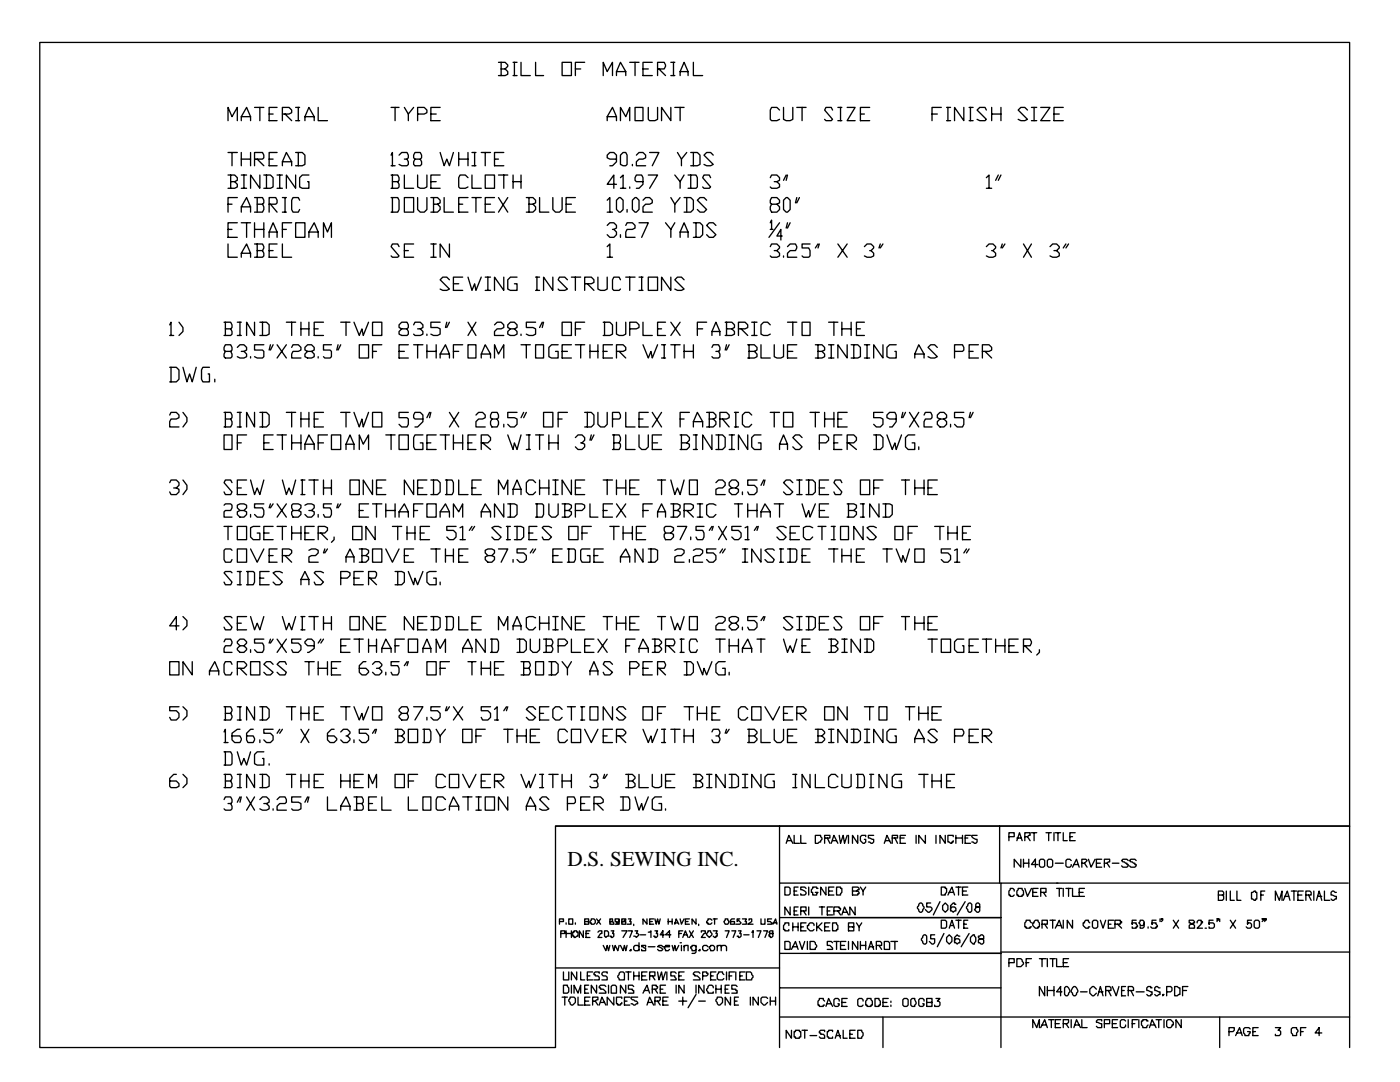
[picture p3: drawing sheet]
<svg xmlns="http://www.w3.org/2000/svg" width="279mm" height="216mm" viewBox="0 0 279 216" stroke-linecap="round" stroke-linejoin="round" font-family="sans-serif">
<defs><g id="words">
<text font-size="4.2" x="113.2" y="172.8">D.S. SEWING INC.</text>
</g></defs>
<g fill="none" stroke="#000" stroke-width=".26">
<path d="M7.9 8.5h261.4v156.3h-158.4v44.2h-103zM99.5 12.4h1.3l.5 .6v.2l-.5 .6M100 13.8h.8l.5 .5v.5l-.5 .3h-1.3M100 12.4v2.7M102.4 12.4h.8M102.4 15.1h.8M102.7 12.4v2.7M104 12.4v2.7h1.8M106.9 12.4v2.7h1.6M112.2 12.4h1.8v2.7h-1.8zM114.8 13.8h1.1M116.7 12.4h-1.9v2.7"/>
<path d="M120.4 15.1v-2.7l.8 1.9 1-1.9v2.7M123 15.1v-.8l.8-1.9 1.1 1.9v.8M123 14.3h1.9M125.7 12.4h1.8M126.7 12.4v2.7M128.3 13.8h1.1M130.2 12.4h-1.9v2.7h1.9M131.2 13.8h1.4l.2-.6-.2-.8h-1.4v2.7M131.5 13.8l1.3 1.3M133.9 12.4h.8M133.9 15.1h.8M134.4 12.4v2.7"/>
<path d="M135.7 15.1v-.8l.8-1.9 .8 1.9v.8M135.7 14.3h1.6M138.4 12.4v2.7h1.8M45.5 24.1v-2.7l.8 1.9 1.1-1.9v2.7M45.5 34.9h1.3l.6 .6v.5l-.6 .2M45.5 30.4h1.9M46 36.2h.8l.6 .6v.5l-.6 .3h-1.3M46 34.9v2.7M46.3 30.4v2.7M47.4 39.4h-1.9v2.9M48.2 24.1v-.8l1-1.9 .8 1.9v.8M48.2 23.3h1.8"/>
<path d="M48.2 30.4v2.7M48.2 31.8h1.8M48.2 34.9h1M48.2 37.6h1M48.7 34.9v2.7M50 30.4v2.7M50.8 31.8h1.6l.3-.3v-.5l-.3-.6h-1.6v2.7M50.8 39.4h1.6l.3 .6v.5l-.3 .2M50.8 21.4h1.9M51.3 31.8l1.4 1.3M51.3 39.4v2.9M51.9 34.9v2.7l-1.9-2.7v2.7"/>
<path d="M51.9 21.4v2.7M52.7 34.9h1.3l.5 .6v1.8l-.5 .3h-1.3M53.2 34.9v2.7M53.7 22.8h.8M53.7 31.8h.8M55.3 21.4h-1.6v2.7h1.6M55.3 30.4h-1.6v2.7h1.6M55.3 34.9h1.1M55.3 37.6h1.1M55.8 34.9v2.7M56.4 22.8h1.3l.5-.3v-.5l-.5-.6h-1.3v2.7M56.4 33.1v-.8l.8-1.9 1 1.9v.8"/>
<path d="M56.4 32.3h1.8M56.4 39.4h.8M56.9 22.8l1.3 1.3M56.9 39.4v2.9M59 30.4h1.3l.6 .6v1.8l-.6 .3h-1.3M59 34.9v2.7l-1.8-2.7v2.7M59 21.4h.8M59 24.1h.8M59.5 21.4v2.7M59.5 30.4v2.7M59.8 40l-.3-.6h-1l-.3 .6v1.8l.3 .5h1l.3-.5M60.9 24.1v-.8l.7-1.9 1.1 1.9v.8"/>
<path d="M60.9 23.3h1.8M61.6 34.9h-1.3l-.5 .6v1.8l.5 .3h1.3v-1.4h-.2M63.5 21.4v2.7h1.9M78.1 31l.2-.6v2.7M78.1 34.9h1.3l.2 .6v.5l-.2 .2M78.1 39.4h1.3l.2 .6v1.8l-.2 .5h-1.3M78.1 21.4h1.5M78.1 33.1h.7M78.3 36.2h1.1l.2 .6v.5l-.2 .3h-1.3M78.3 34.9v2.7M78.3 39.4v2.9M78.8 21.4v2.7"/>
<path d="M79.6 31l.6-.6h1l.3 .6v.5l-.3 .3h-.5M80.7 39.4h1.8v2.9h-1.8zM80.7 21.4l.8 1.4v1.3M80.7 34.9v2.7h1.8M81.2 31.8l.3 .5v.5l-.3 .3h-1l-.6-.3M82.5 21.4l-1 1.4M82.8 31.8l-.3-.3v-.5l.3-.6h1.1l.2 .6v.5l-.2 .3h-1.1l-.3 .5v.5l.3 .3h1.1l.2-.3v-.5l-.2-.5M83.3 22.8h1.4l.5-.3v-.5l-.5-.6h-1.4v2.7M83.3 34.9v2.4l.6 .3h.8l.5-.3v-2.4M83.3 39.4v2.4l.6 .5h.8l.5-.5v-2.4M86 39.4h1.3l.5 .6v.5l-.5 .2M86 22.8h1"/>
<path d="M86 36.2h1M86.5 39.4v2.9M87.8 21.4h-1.8v2.7h1.8M87.8 30.4l.8 2.7 .6-1.3 .5 1.3 .8-2.7M87.8 34.9h-1.8v2.7h1.8M88.6 39.4v2.9h1.9M91.5 31.8h1.9M91.5 30.4v2.7M93.4 35.5l-.5-.6h-1.1l-.3 .6v1.8l.3 .3h1.1l.5-.3M93.4 39.4h-1.9v2.9h1.9M93.4 30.4v2.7M94.2 34.9v2.7h1.8"/>
<path d="M94.2 30.4h.8M94.2 33.1h.8M94.2 39.4h1.8M94.7 30.4v2.7M95 39.4v2.9M96 30.4h1.9M96.8 34.9h1.9v2.7h-1.9zM96.8 30.4v2.7M98.7 39.4h-1.9v2.9h1.9M98.7 31.8h.8M99.5 34.9h1.8M99.5 39.4l1.8 2.9"/>
<path d="M100.5 30.4h-1.8v2.7h1.8M100.5 34.9v2.7M101.3 39.4l-1.8 2.9M102.4 36.2h1.6M102.4 34.9v2.7M104 34.9v2.7M105 39.4h1.4l.5 .6v.5l-.5 .2M105.6 39.4v2.9M107.7 39.4v2.9h1.8M110.3 39.4v2.4l.6 .5h.8l.5-.5v-2.4M114.8 39.4h-1.8v2.9h1.8M121.2 24.1v-.8l1-1.9 .8 1.9v.8"/>
<path d="M121.2 40l.5-.6v2.9M121.2 23.3h1.8M123 40l.6-.6h.2l.6 .6v1.8l-.6 .5h-.2l-.6-.5zM123 31.8h-1.3l-.5-.3v-.5l.5-.6h.8l.5 .6v1.3l-.8 .8h-.5M123 36.8h-1.8l1.3-1.9v2.7M123.8 31l.6-.6h.5l.2 .6v1.8l-.2 .3h-.5l-.6-.3zM123.8 24.1v-2.7l1.1 1.9 .8-1.9v2.7M123.8 35.5l.6-.6v2.7M123.8 37.6h1.1M125.7 37.3v.3M126.2 40l.5-.6h.3l.5 .6v1.8l-.5 .5h-.3l-.5-.5zM126.2 32.8v.3"/>
<path d="M126.7 21.4h1.6v2.7h-1.6zM127 31l.5-.6h.8l.6 .6v.5l-.6 .3h-.8l-.5 .5v.8h1.9M128.3 36.2h-1.3l-.3-.2v-.5l.3-.6h1.1l.2 .6v1.3l-.8 .8h-.5M128.3 40l.6-.6h.7l.6 .6v.5l-.6 .2h-.7l-.6 .6v1h1.9M129.4 21.4v2.4l.2 .3h1.1l.5-.3v-2.4M129.4 34.9h1.8l-1.6 2.7M129.6 30.4h1.9l-1.3 2.7M133.9 21.4v2.7l-1.9-2.7v2.7M133.9 39.4l.8 1.3v1.6M134.7 34.9l1 1.3v1.4M134.7 21.4h1.8M135.2 30.4l.8 1.4v1.3"/>
<path d="M135.7 21.4v2.7M135.7 39.4l-1 1.3M136.5 39.4h1.3l.6 .6v1.8l-.6 .5h-1.3M136.5 34.9l-.8 1.3M137.1 30.4l-1.1 1.4M137.1 39.4v2.9M137.3 34.9h1.6l.3 .6v1.8l-.3 .3h-1.6M137.8 30.4h1.4l.5 .6v1.8l-.5 .3h-1.4M137.8 34.9v2.7M138.4 30.4v2.7M141 40l-.5-.6h-.8l-.5 .6 1.8 1.8-.5 .5h-.8l-.5-.5M141.8 35.5l-.2-.6h-1.1l-.3 .6 1.6 1.8-.2 .3h-1.1l-.3-.3"/>
<path d="M142.3 31l-.5-.6h-.8l-.5 .6 1.8 1.8-.5 .3h-.8l-.5-.3M153.7 35.5l.3-.6h1l.6 .6v.5l-.6 .2h-.5M155 36.2l.6 .6v.5l-.6 .3h-1l-.3-.3M155.6 22l-.6-.6h-1l-.3 .6v1.8l.3 .3h1l.6-.3M156.4 40l.5-.6h.3l.5 .6v1.8l-.5 .5h-.3l-.5-.5zM156.4 21.4v2.4l.5 .3h.8l.5-.3v-2.4M156.9 34.9l-.5 1.1M157.2 34.9l-.3 1.1M159 21.4h1.9M159 39.4l-.2 1.1M159.5 39.4l-.5 1.1M160.1 21.4v2.7"/>
<path d="M166.2 22l-.3-.6h-1.1l-.2 .6 1.6 1.8-.3 .3h-1.1l-.2-.3M167.2 21.4h.8M167.2 24.1h.8M167.7 21.4v2.7M169.1 21.4h1.6l-1.6 2.7h1.6M171.7 22.8h.8M173.6 21.4h-1.9v2.7h1.9M186 22.8h1.1M187.9 21.4h-1.9v2.7M188.9 21.4h.8M188.9 24.1h.8M189.2 21.4v2.7"/>
<path d="M192.4 21.4v2.7l-1.9-2.7v2.7M193.4 21.4h.8M193.4 24.1h.8M193.7 21.4v2.7M196.8 22l-.2-.6h-1.1l-.5 .6 1.8 1.8-.2 .3h-1.1l-.5-.3M196.8 35.5l.6-.6v2.7M196.8 37.6h1.1M197.9 22.8h1.9M197.9 21.4v2.7M199.2 34.9l-.5 1.1M199.8 21.4v2.7M199.8 34.9l-.6 1.1"/>
<path d="M205.1 22l-.6-.6h-.8l-.5 .6 1.9 1.8-.6 .3h-.8l-.5-.3M205.8 21.4h1.1M205.8 24.1h1.1M206.4 21.4v2.7M207.7 21.4h1.8l-1.8 2.7h1.8M210.3 22.8h1.1M212.2 21.4h-1.9v2.7h1.9M45.5 48.7v2.6h1.9M45.5 40.7h.8M45.5 45.8h.8M47.4 44.4h-1.9v3h1.9M48.2 42.3v-1l1-1.9 .8 1.9v1"/>
<path d="M48.2 51.3v-.8l1-1.8 .8 1.8v.8M48.2 41.3h1.8M48.2 44.4h1.8M48.2 50.5h1.8M49.2 44.4v3M50.8 48.7h1.6l.3 .5-.3 .8M50.8 45.8h1.9M50.8 44.4v3M51.3 40.7h1.1l.3 .6v.5l-.3 .5h-1.6M51.3 50h1.1l.3 .5v.6l-.3 .2h-1.6M51.3 48.7v2.6M52.7 44.4v3"/>
<path d="M53.7 40.7h1.3l.3-.2v-.5l-.3-.6h-1.3v2.9M53.7 47.4v-1.1l.8-1.9 .8 1.9v1.1M53.7 46.3h1.6M53.7 50h.8M54 40.7l1.3 1.6M55.3 48.7h-1.6v2.6h1.6M56.4 48.7v2.6h1.8M56.4 42.3h.8M56.4 45.8h.8M58.2 44.4h-1.8v3M59 44.4h1.9v3h-1.9zM61.6 47.4v-1.1l1.1-1.9 .8 1.9v1.1"/>
<path d="M61.6 46.3h1.9M64.6 47.4v-3l.8 1.9 .7-1.9v3M79.6 49.2l-.2-.5h-1.1l-.2 .5 1.5 1.9-.2 .2h-1.1l-.2-.2M80.7 50h.8M82.5 48.7h-1.8v2.6h1.8M86 51.3h1M86 48.7h1M86.5 40.7h.8l.5 .6v.5l-.5 .5h-1.3M86.5 48.7v2.6M89.7 48.7v2.6l-1.9-2.6v2.6M89.7 55.8l-.5-.5h-.8l-.6 .5 1.9 1.9-.5 .2h-.8l-.6-.2M90.5 56.6h1"/>
<path d="M91.5 40.7h.8M92.3 55.3h-1.8v2.6h1.8M93.4 55.3l.8 2.6 .5-1.3 .3 1.3 1-2.6M96.8 40.7h1.1M96.8 57.9h1.1M96.8 55.3h1.1M97.4 55.3v2.6M100.5 55.3v2.6l-1.8-2.6v2.6M103.2 55.3h-1.3l-.6 .5v1.9l.6 .2h1.3v-1.3h-.5M105.6 40.7h.8l.5 .6v.5l-.5 .5h-1.4M106.9 57.9h.8M106.9 55.3h.8"/>
<path d="M107.2 55.3v2.6M110.3 55.3v2.6l-1.8-2.6v2.6M113 40.7h1M113.2 55.8l-.5-.5h-1l-.3 .5 1.8 1.9-.5 .2h-1l-.3-.2M114 55.3h1.9M114.8 55.3v2.6M116.7 56.6h1.3l.5-.2v-.6l-.5-.5h-1.3v2.6M117.2 56.6l1.3 1.3M119.3 55.3v2.4l.6 .2h.8l.5-.2v-2.4M121.2 45l.5-.6h.8l.5 .6v.5l-.8 .3M121.2 49.2l.5-.5v2.6M121.2 42.3h1"/>
<path d="M121.2 51.3h1M122.5 45.8l.5 .5v.5l-.5 .6h-.8l-.5-.6M123.8 55.8l-.2-.5h-1.1l-.3 .5v1.9l.3 .2h1.1l.2-.2M123.8 46.8v.6M124.9 45l.2-.6h1.1l.5 .6v.5l-.5 .3h-1.1l-.2 .5v1.1h1.8M124.9 55.3h1.8M125.1 41.8v.5M125.7 55.3v2.6M127.5 44.4h1.9l-1.3 3M127.5 57.9h.8M127.5 55.3h.8M128.1 55.3v2.6"/>
<path d="M129.4 55.3h1.8v2.6h-1.8zM132.8 44.4l1.1 1.4v1.6M133.9 55.3v2.6l-1.9-2.6v2.6M134.7 44.4l-.8 1.4M135.7 47.4v-1.1l.8-1.9 .8 1.9v1.1M135.7 46.3h1.6M136.5 55.8l-.5-.5h-.8l-.5 .5 1.8 1.9-.5 .2h-.8l-.5-.2M138.4 44.4h1.3l.5 .6v1.8l-.5 .6h-1.3M138.9 44.4v3M142.9 45l-.6-.6h-.7l-.6 .6 1.9 1.8-.6 .6h-.7l-.6-.6M153.7 44.4l.3-.5v1.9M153.7 49.2l.3-.5h1l.6 .5v.3l-.6 .5h-.5"/>
<path d="M153.7 45.8h.6M154 40.7l-.3-.2v-.5l.3-.6h1l.6 .6v.5l-.6 .2h-1l-.3 .6v.5l.3 .5h1l.6-.5v-.5l-.6-.6M155 50l.6 .5v.6l-.6 .2h-1l-.3-.2M155.6 44.4l-2.1 3M156.1 47.1h-1.1l.8-1.3v2.1M156.4 51.1v.2M157.2 49.2l.5-.5h1.1l.2 .5-.2 .8h-1.1l-.5 .5v.8h1.8M157.2 44.4l-.3 1.1M157.7 44.4l-.5 1.1M161.7 48.7h-1.6v.8h1.3l.3 .5v1.1l-.3 .2h-1.1l-.2-.2M163.2 48.7l-.5 .8M163.5 48.7l-.3 .8"/>
<path d="M167.2 48.7l1.9 2.6M169.1 48.7l-1.9 2.6M172.5 49.2l.5-.5h.8l.6 .5v.3l-.6 .5h-.2M173.8 50l.6 .5v.6l-.6 .2h-.8l-.5-.2M175.7 48.7l-.3 .8M176.2 48.7l-.5 .8M196.8 49.2l.6-.5h.8l.5 .5v.3l-.5 .5h-.3M198.2 50l.5 .5v.6l-.5 .2h-.8l-.6-.2M200 48.7l-.2 .8M200.6 48.7l-.6 .8M204.3 48.7l1.5 2.6M205.8 48.7l-1.5 2.6"/>
<path d="M209.5 49.2l.6-.5h.8l.5 .5v.3l-.5 .5h-.6M210.9 50l.5 .5v.6l-.5 .2h-.8l-.6-.2M212.7 48.7l-.5 .8M213.3 48.7l-.6 .8M33.9 64.8l.2-.5v2.6M33.9 73.3h1.3l.5 .5v1.9l-.5 .5h-1.3M33.9 66.9h.8M34.1 73.3v2.9M35.7 64.3l.8 1.1v.7l-.8 .8M36.5 73.3l.8 2.9 .5-1.6 .6 1.6 .8-2.9M41.8 73.3h-1.3l-.3 .5v1.9l.3 .5h1.3v-1.6h-.3M42.9 75.7v.5"/>
<path d="M44.7 64.3h1.3l.3 .5v.6l-.3 .2M45 65.6h1l.3 .5v.6l-.3 .2h-1.3M45 70.1l-.3-.3v-.5l.3-.5h1l.3 .5v.5l-.3 .3h-1l-.3 .5v.6l.3 .2h1l.3-.2v-.6l-.3-.5M45 64.3v2.6M47.4 69.3l.5-.5h.8l.5 .5v.5l-.5 .3h-.5M47.4 66.9h.8M47.4 64.3h.8M47.9 64.3v2.6M48.7 70.1l.5 .5v.6l-.5 .2h-.8l-.5-.2M50 71.2v.2M50.8 64.3v2.6l-1.6-2.6v2.6M51.9 64.3h1.3l.5 .5v1.9l-.5 .2h-1.3"/>
<path d="M52.4 64.3v2.6M52.7 68.8h-1.9v1h1.6l.3 .3v1.1l-.3 .2h-1.1l-.5-.2M54 68.8l-.3 1M54.5 68.8l-.5 1M55.3 68.8l1.9 2.6M57.2 64.3h1.8M57.2 68.8l-1.9 2.6M58.2 69.3l.3-.5h1l.6 .5v.5l-.6 .3h-1l-.3 .5v.8h1.9M58.2 64.3v2.6M60.1 64.3v2.6M60.1 65.6h1.5M61.4 70.1l-.5-.3v-.5l.5-.5h.8l.5 .5v.5l-.5 .3h-.8l-.5 .5v.6l.5 .2h.8l.5-.2v-.6l-.5-.5"/>
<path d="M61.6 64.3v2.6M62.7 65.6h.8M63.5 71.2v.2M64.6 64.3h-1.9v2.6h1.9M66.1 68.8h-1.5v1h1.3l.2 .3v1.1l-.2 .2h-1.1l-.2-.2M67.5 68.8l-.3 1M68 64.3h1.8M68 68.8l-.5 1M69.1 64.3v2.6M70.6 64.3l1.1 2.6 .5-1.3 .3 1.3 1.1-2.6M71.7 68.8h1.9v2.6h-1.9zM74.3 64.3h1.9v2.6h-1.9z"/>
<path d="M74.3 70.1h.8M76.2 68.8h-1.9v2.6M79.6 70.1h1.1M80.2 65.6l-.6-.2v-.6l.6-.5h1l.3 .5v.6l-.3 .2h-1l-.6 .5v.6l.6 .2h1l.3-.2v-.6l-.3-.5M81.5 68.8h-1.9v2.6h1.9M82.5 64.8l.3-.5h1.1l.5 .5v.6l-.5 .2h-.6M82.5 68.8h1.9M83.3 68.8v2.6M83.9 65.6l.5 .5v.6l-.5 .2h-1.1l-.3-.2M85.2 66.7v.2M85.2 68.8v2.6M85.2 70.1h1.8"/>
<path d="M87 68.8v2.6M87.8 64.3h-1.8v1.1h1.3l.5 .2v1.1l-.5 .2h-.8l-.5-.2M87.8 71.4v-.8l1.1-1.8 .8 1.8v.8M87.8 70.6h1.9M89.2 64.3l-.3 1.1M89.7 64.3l-.5 1.1M90.5 70.1h1M92.3 68.8h-1.8v2.6M93.4 68.8h1.6v2.6h-1.6zM93.4 64.3l1.6 2.6M95 64.3l-1.6 2.6M96 71.4v-.8l.8-1.8 1.1 1.8v.8"/>
<path d="M96 70.6h1.9M98.7 64.8l.5-.5h.8l.5 .5v.6l-.5 .2h-.8l-.5 .5v.8h1.8M98.7 71.4v-2.6l.8 1.8 1-1.8v2.6M101.9 65.6l-.6-.2v-.6l.6-.5h.8l.5 .5v.6l-.5 .2h-.8l-.6 .5v.6l.6 .2h.8l.5-.2v-.6l-.5-.5M104 66.7v.2M104 68.8h1.8M105 68.8v2.6M106.9 68.8h1.6v2.6h-1.6zM106.9 64.3h-1.9v1.1h1.4l.5 .2v1.1l-.5 .2h-.8l-.6-.2M108.2 64.3l-.5 1.1M108.5 64.3l-.3 1.1M111.4 68.8h-1.3l-.6 .5v1.9l.6 .2h1.3v-1.3h-.5"/>
<path d="M112.2 64.3h1.8v2.6h-1.8zM112.2 70.1h1M114 68.8h-1.8v2.6h1.8M114.8 65.6h1.1M114.8 68.8h1.9M115.9 68.8v2.6M116.7 64.3h-1.9v2.6M117.7 70.1h1.6M117.7 68.8v2.6M119.3 68.8v2.6M120.4 64.3h1.3l.5 .5v1.9l-.5 .2h-1.3M120.4 70.1h.8"/>
<path d="M120.7 64.3v2.6M122.2 68.8h-1.8v2.6h1.8M123 64.3v2.4l.6 .2h.8l.5-.2v-2.4M123 70.1h1.4l.5-.3v-.5l-.5-.5h-1.4v2.6M123.6 70.1l1.3 1.3M125.7 65.6h1.3l.5-.2v-.6l-.5-.5h-1.3v2.6M128.3 64.3v2.6h1.9M128.3 68.8l1.1 2.6 .5-1.3 .3 1.3 1-2.6M131.2 65.6h.8M132 71.4h.8M132 68.8h.8M132.6 68.8v2.6"/>
<path d="M132.8 64.3h-1.6v2.6h1.6M133.9 64.3l1.8 2.6M133.9 68.8h1.8M134.7 68.8v2.6M135.7 64.3l-1.8 2.6M136.5 70.1h1.9M136.5 68.8v2.6M138.4 68.8v2.6M139.2 65.6h1M141 64.3h-1.8v2.6M142.1 66.9v-.8l.8-1.8 .8 1.8v.8M142.1 69.3l.2-.5h1.1l.3 .5v.5l-.3 .3h-.5"/>
<path d="M142.1 66.1h1.6M143.4 70.1l.3 .5v.6l-.3 .2h-1.1l-.2-.2M144.7 64.3h1.3l.6 .5v.6l-.6 .2M145 65.6h1l.6 .5v.6l-.6 .2h-1.3M145 64.3v2.6M145 68.8l-.3 1M145.5 68.8l-.5 1M147.4 65.6h1.3l.5-.2v-.6l-.5-.5h-1.3v2.6M147.9 65.6l1.3 1.3M149.2 68.8h1.3l.6 .5v.5l-.6 .3M149.5 70.1h1l.6 .5v.6l-.6 .2h-1.3M149.5 68.8v2.6"/>
<path d="M150 66.9h1.1M150 64.3h1.1M150.5 64.3v2.6M151.9 68.8v2.6h1.8M153.7 64.8l-.5-.5h-.8l-.5 .5v1.9l.5 .2h.8l.5-.2M154.5 68.8v2.4l.5 .2h.8l.6-.2v-2.4M157.2 64.3h1.8M157.2 70.1h1M158.2 64.3v2.6M159 68.8h-1.8v2.6h1.8M160.1 64.3h1.6v2.6h-1.6zM162.7 68.8h1.3l.6 .5v.5l-.6 .3"/>
<path d="M163.2 70.1h.8l.6 .5v.6l-.6 .2h-1.3M163.2 68.8v2.6M165.4 64.3h1.8M165.4 71.4h1M165.4 68.8h1M165.9 68.8v2.6M166.4 64.3v2.6M168 65.6h1.9M168 64.3v2.6M169.1 68.8v2.6l-1.9-2.6v2.6M169.9 68.8h1.3l.5 .5v1.9l-.5 .2h-1.3M169.9 64.3v2.6"/>
<path d="M170.4 68.8v2.6M170.9 65.6h.8M172.5 64.3h-1.6v2.6h1.6M172.5 71.4h1.1M172.5 68.8h1.1M173 68.8v2.6M176.2 68.8v2.6l-1.8-2.6v2.6M178.9 68.8h-1.4l-.5 .5v1.9l.5 .2h1.4v-1.3h-.3M182.6 71.4v-.8l.8-1.8 1 1.8v.8M182.6 70.6h1.8M187.1 69.3l-.6-.5h-.8l-.5 .5 1.9 1.9-.6 .2h-.8l-.5-.2M190.5 70.1h1.6l.3-.3v-.5l-.3-.5h-1.6v2.6"/>
<path d="M193.4 70.1h.8M195.3 68.8h-1.9v2.6h1.9M196.1 70.1h1.3l.5-.3v-.5l-.5-.5h-1.3v2.6M196.6 70.1l1.3 1.3M33.9 82.8l.2-.5h1.1l.5 .5v.5l-.5 .3h-1.1l-.2 .5v1.1h1.8M33.9 96.3l.2-.5h1.1l.5 .5v.5l-.5 .6h-.5M35.2 97.4l.5 .2v.6l-.5 .5h-1.1l-.2-.5M36.5 82.3l.8 1v.8l-.8 1.1M36.5 95.8l.8 1v.8l-.8 1.1M44.7 86.8h1.6v2.9h-1.6zM44.7 82.3h1.3l.3 .5v.5l-.3 .3M45 83.6h1l.3 .5v.6l-.3 .5h-1.3"/>
<path d="M45 82.3v2.9M46.3 96.3l-.3-.5h-1l-.3 .5 1.6 1.9-.3 .5h-1l-.3-.5M47.4 82.3h.8M47.4 85.2h.8M47.4 88.4h.8M47.4 97.4h.8M47.9 82.3v2.9M49.2 86.8h-1.8v2.9M49.2 95.8h-1.8v2.9h1.8M50 95.8l.8 2.9 .5-1.3 .6 1.3 .8-2.9M50.8 82.3v2.9l-1.6-2.9v2.9M51.9 82.3h1.3l.5 .5v1.9l-.5 .5h-1.3"/>
<path d="M52.4 82.3v2.9M52.7 88.4h1M54.5 86.8h-1.8v2.9h1.8M55.3 86.8h1.9M56.4 95.8l.8 2.9 .5-1.3 .5 1.3 .8-2.9M56.4 86.8v2.9M57.2 82.3h1.8M58.2 82.3v2.9M58.2 86.8v2.9M58.2 88.4h1.9M60.1 82.3v2.9M60.1 86.8v2.9"/>
<path d="M60.1 83.6h1.5M60.1 98.7h.8M60.1 95.8h.8M60.3 95.8v2.9M60.9 89.7v-1.1l.7-1.8 1.1 1.8v1.1M60.9 88.6h1.8M61.6 82.3v2.9M61.6 95.8h1.9M62.7 83.6h.8M62.7 95.8v2.9M63.5 88.4h1.1M64.6 82.3h-1.9v2.9h1.9"/>
<path d="M64.6 97.4h1.5M64.6 95.8v2.9M65.4 86.8h-1.9v2.9M66.1 86.8h1.9v2.9h-1.9zM66.1 95.8v2.9M68 82.3h1.8M69.1 89.7v-1.1l.7-1.8 .8 1.8v1.1M69.1 82.3v2.9M69.1 88.6h1.5M69.8 95.8h1.9v2.9h-1.9zM70.6 82.3l1.1 2.9 .5-1.6 .3 1.6 1.1-2.9M71.7 89.7v-2.9l.8 1.8 1.1-1.8v2.9"/>
<path d="M74.3 82.3h1.9v2.9h-1.9zM74.3 95.8v2.9l-1.8-2.9v2.9M75.1 97.4h1.1M77 95.8h-1.9v2.9h1.9M77 86.8h1.8M78.1 86.8v2.9M79.6 86.8h1.9v2.9h-1.9zM81.5 82.3h-1.9v1h1.6l.3 .3v1.1l-.3 .5h-1l-.6-.5M82.5 95.8v2.9l-1.8-2.9v2.9M83.3 97.4h1.1M84.4 83.6h-1.6l-.3-.3v-.5l.3-.5h1.1l.5 .5v1.3l-1.1 1.1h-.5M84.4 86.8h-1.6l-.3 .5v1.9l.3 .5h1.6v-1.3h-.5"/>
<path d="M85.2 95.8h-1.9v2.9h1.9M85.2 88.4h.8M85.7 82.3l-.5 1M86 95.8h1.3l.5 .5v1.9l-.5 .5h-1.3M86 82.3l-.3 1M86.5 95.8v2.9M87 86.8h-1.8v2.9h1.8M87.8 86.8h1.9M88.9 95.8h1.3l.3 .5v1.9l-.3 .5h-1.3M88.9 86.8v2.9M89.2 95.8v2.9M89.7 82.3l1.8 2.9"/>
<path d="M90.5 88.4h1.8M90.5 86.8v2.9M91.5 95.8v2.9h1.9M91.5 82.3l-1.8 2.9M92.3 86.8v2.9M93.4 88.4h.8M94.2 97.4h.8M95 82.8l.5-.5h.8l.5 .5v.5l-.5 .3h-.8l-.5 .5v1.1h1.8M95 86.8h-1.6v2.9h1.6M96 88.4h1.4l.5-.6v-.5l-.5-.5h-1.4v2.9M96 95.8h-1.8v2.9h1.8M96.3 88.4l1.6 1.3"/>
<path d="M98.2 83.6l-.3-.3v-.5l.3-.5h1l.3 .5v.5l-.3 .3h-1l-.3 .5v.6l.3 .5h1l.3-.5v-.6l-.3-.5M99.5 98.7v-2.9l1 1.8 .8-1.8v2.9M100.5 84.7v.5M101.3 86.8l1.1 2.9 .3-1.3 .5 1.3 .8-2.9M102.4 98.7v-1.1l.8-1.8 .8 1.8v1.1M102.4 97.6h1.6M103.2 82.3h-1.9v1h1.4l.5 .3v1.1l-.5 .5h-.8l-.6-.5M104.5 82.3l-.5 1M105 82.3l-.5 1M105 89.7h.8M105 86.8h.8M105.6 86.8v2.9"/>
<path d="M106.9 96.3l-.5-.5h-.8l-.6 .5v1.9l.6 .5h.8l.5-.5M106.9 86.8h1.6M107.7 86.8v2.9M107.7 95.8v2.9M107.7 97.4h1.8M108.5 82.3h1.8v2.9h-1.8zM109.5 88.4h1.9M109.5 86.8v2.9M109.5 95.8v2.9M110.3 98.7h1.1M110.3 95.8h1.1M110.9 95.8v2.9"/>
<path d="M111.4 83.6h.8M111.4 86.8v2.9M113.2 82.3h-1.8v2.9M114 95.8v2.9l-1.8-2.9v2.9M114.8 87.3l.6-.5h.8l.5 .5v.5l-.5 .6h-.3M114.8 97.4h1.1M116.2 88.4l.5 .2v.6l-.5 .5h-.8l-.6-.5M116.7 82.3h1.3l.5 .5v1.9l-.5 .5h-1.3M116.7 95.8h-1.9v2.9h1.9M117.2 82.3v2.9M118 86.8l-.3 1M118.5 86.8l-.5 1"/>
<path d="M119.3 82.3v2.4l.6 .5h.8l.5-.5v-2.4M120.4 95.8h1.8M121.2 95.8v2.9M122.2 83.6h1.4l.2-.3v-.5l-.2-.5h-1.4v2.9M122.2 86.8h1.4l.2 .5v.5l-.2 .6M122.5 88.4h1.1l.2 .2v.6l-.2 .5h-1.4M122.5 86.8v2.9M123 97.4h1.9M123 95.8v2.9M124.9 82.3v2.9h1.8M124.9 86.8v2.9h1.8M124.9 95.8v2.9"/>
<path d="M125.7 97.4h1M127.5 86.8v2.4l.6 .5h.8l.5-.5v-2.4M127.5 95.8h-1.8v2.9h1.8M127.5 83.6h.8M129.4 82.3h-1.9v2.9h1.9M130.2 82.3l1.8 2.9M130.2 88.4h1M131.2 95.8h1.6M132 86.8h-1.8v2.9h1.8M132 82.3l-1.8 2.9M132 95.8v2.9M133.9 95.8l.8 2.9 .5-1.3 .5 1.3 .8-2.9"/>
<path d="M135.7 86.8h1.4l.5 .5v.5l-.5 .6M135.7 83.6h.8M136 88.4h1.1l.5 .2v.6l-.5 .5h-1.4M136 86.8v2.9M137.6 95.8h1.6v2.9h-1.6zM137.6 82.3h-1.9v2.9M138.4 85.2v-1.1l.8-1.8 1 1.8v1.1M138.4 84.1h1.8M138.4 89.7h.8M138.4 86.8h.8M138.9 86.8v2.9M141 82.3h1.3l.6 .5v.5l-.6 .3"/>
<path d="M141.6 83.6h.7l.6 .5v.6l-.6 .5h-1.3M141.6 82.3v2.9M142.1 86.8v2.9l-1.9-2.9v2.9M142.9 86.8h1.3l.5 .5v1.9l-.5 .5h-1.3M142.9 96.3l.5-.5h.8l.5 .5v.5l-.5 .6h-.8l-.5 .2v1.1h1.8M143.4 86.8v2.9M143.7 83.6h1.3l.5-.3v-.5l-.5-.5h-1.3v2.9M144.2 83.6l1.3 1.6M145.5 89.7h1.1M145.5 86.8h1.1M146 97.4l-.5-.6v-.5l.5-.5h.8l.6 .5v.5l-.6 .6h-.8l-.5 .2v.6l.5 .5h.8l.6-.5v-.6l-.6-.2M146 86.8v2.9"/>
<path d="M146.6 82.3h.8M146.6 85.2h.8M146.8 82.3v2.9M148.2 98.2v.5M149.2 86.8v2.9l-1.8-2.9v2.9M150 82.8l-.5-.5h-.8l-.5 .5v1.9l.5 .5h.8l.5-.5M151.1 95.8h-1.9v1h1.3l.6 .6v.8l-.6 .5h-1l-.3-.5M151.9 86.8h-1.4l-.5 .5v1.9l.5 .5h1.4v-1.3h-.6M152.4 95.8l-.5 1M152.7 95.8l-.3 1M153.7 82.3h1.9M154.5 82.3v2.9"/>
<path d="M155.6 89.7v-1.1l.8-1.8 .8 1.8v1.1M155.6 88.6h1.6M156.4 82.3h1.8v2.9h-1.8zM158.2 96.3l-.5-.5h-.8l-.5 .5 1.8 1.9-.5 .5h-.8l-.5-.5M159 98.7h1.1M159 95.8h1.1M159.5 95.8v2.9M160.1 87.3l-.6-.5h-.7l-.6 .5 1.9 1.9-.6 .5h-.7l-.6-.5M160.9 95.8h1.3l.5 .5v1.9l-.5 .5h-1.3M161.4 95.8v2.9M161.7 82.3h1.8M162.7 82.3v2.9"/>
<path d="M163.5 88.4h1.3l.6-.6v-.5l-.6-.5h-1.3v2.9M163.5 97.4h1.1M164.6 83.6h1.8M164.6 82.3v2.9M165.4 95.8h-1.9v2.9h1.9M166.4 82.3v2.9M166.4 88.4h.8M167.2 83.6h.8M168 86.8h-1.6v2.9h1.6M168 96.3l-.3-.5h-1l-.3 .5 1.6 1.9-.3 .5h-1l-.3-.5M169.1 82.3h-1.9v2.9h1.9M169.1 88.4h1.3l.5-.6v-.5l-.5-.5h-1.3v2.9"/>
<path d="M169.3 88.4l1.6 1.3M171.7 95.8h1.9v2.9h-1.9zM174.4 86.8h1.3l.5 .5v1.9l-.5 .5h-1.3M174.4 97.4h1M174.9 86.8v2.9M176.2 82.3h-1.8v1h1.3l.5 .3v1.1l-.5 .5h-.8l-.5-.5M176.2 95.8h-1.8v2.9M177 86.8l1.1 2.9 .5-1.3 .3 1.3 1-2.9M178.9 83.6h-1.4l-.5-.3v-.5l.5-.5h1.1l.3 .5v1.3l-.8 1.1h-.6M179.9 95.8h1.6M180.2 82.3l-.3 1M180.7 82.3l-.5 1"/>
<path d="M180.7 95.8v2.9M181.5 82.3l1.9 2.9M182.6 86.8h-1.4l-.5 .5v1.9l.5 .5h1.4v-1.3h-.6M182.6 97.4h1.8M182.6 95.8v2.9M183.4 82.3l-1.9 2.9M183.4 89.2v.5M184.4 82.8l.3-.5h1l.3 .5v.5l-.3 .3h-1l-.3 .5v1.1h1.6M184.4 95.8v2.9M185.2 97.4h.8M187.1 95.8h-1.9v2.9h1.9M187.6 83.6l-.5-.3v-.5l.5-.5h.8l.5 .5v.5l-.5 .3h-.8l-.5 .5v.6l.5 .5h.8l.5-.5v-.6l-.5-.5"/>
<path d="M189.7 84.7v.5M192.4 82.3h-1.9v1h1.6l.3 .3v1.1l-.3 .5h-1.1l-.5-.5M193.7 82.3l-.3 1M194.2 82.3l-.5 1M44.7 100.8l.3-.3h1l.3 .3v.5l-.3 .6h-1l-.3 .2v1.1h1.6M44.7 105h1.6M45.5 105v2.7M46.3 109.8l-.3-.3h-1l-.3 .3v1.9l.3 .5h1l.3-.5M46.3 114.3l-.3-.3h-1l-.3 .3 1.6 1.9-.3 .5h-1l-.3-.5M47.4 105h1.8v2.7h-1.8zM47.4 109.5h1.8v2.7h-1.8zM47.4 114h.8"/>
<path d="M47.4 116.7h.8M47.9 101.9l-.5-.6v-.5l.5-.3h.8l.5 .3v.5l-.5 .6h-.8l-.5 .2v.6l.5 .5h.8l.5-.5v-.6l-.5-.2M47.9 114v2.7M49.2 114h1.3l.3 .3v1.9l-.3 .5h-1.3M49.5 114v2.7M50 109.5l1.3 2.7 1.4-2.7M50 102.7v.5M51.9 105h-1.4l-.5 .3v1.9l.5 .5h1.4v-1.3h-.6M51.9 115.4h.8M52.7 100.5h-1.9v.8h1.6l.3 .6v.8l-.3 .5h-1.1l-.5-.5M52.7 106.4h1M53.7 114h-1.8v2.7h1.8"/>
<path d="M53.7 110.9h.8M54 100.5l-.3 .8M54.5 105h-1.8v2.7h1.8M54.5 100.5l-.5 .8M55.3 109.5h-1.6v2.7h1.6M55.3 100.5l1.9 2.7M55.3 105h1.9M56.4 110.9h1.3l.5-.6v-.5l-.5-.3h-1.3v2.7M56.4 114.3l-.6-.3h-.8l-.5 .3 1.9 1.9-.6 .5h-.8l-.5-.5M56.4 105v2.7M56.9 110.9l1.3 1.3M57.2 100.5l-1.9 2.7"/>
<path d="M58.2 105v2.7M58.2 106.4h1.9M58.5 101.9l-.3-.6v-.5l.3-.3h1l.6 .3v.5l-.6 .6h-1l-.3 .2v.6l.3 .5h1l.6-.5v-.6l-.6-.2M60.1 116.7v-1.1l.8-1.6 .7 1.6v1.1M60.1 105v2.7M60.1 115.6h1.5M60.9 100.8l.5-.3h.8l.5 .3v.5l-.5 .6h-.6M60.9 106.4h.7M61.6 109.8l.6-.3h.8l.5 .3v.5l-.5 .6h-.8l-.6 .2v1.1h1.9M62.2 101.9l.5 .2v.6l-.5 .5h-.8l-.5-.5M62.7 105h-1.8v2.7h1.8M63.5 106.4h1.3l.6-.6v-.5l-.6-.3h-1.3v2.7"/>
<path d="M63.5 102.7v.5M64 106.4l1.4 1.3M64.6 114.3l-.6-.3h-1l-.3 .3 1.9 1.9-.6 .5h-1l-.3-.5M64.8 109.5l-.2 .8M65.4 109.5l-.6 .8M66.1 100.5h-1.5v.8h1.3l.2 .6v.8l-.2 .5h-1.1l-.2-.5M66.7 107.2v.5l-.6 .5M67.5 100.5l-.3 .8M68 115.4h1.3l.5-.6v-.5l-.5-.3h-1.3v2.7M68 100.5l-.5 .8M69.1 112.2v-1.1l.7-1.6 .8 1.6v1.1M69.1 111.1h1.5"/>
<path d="M70.4 105h1.8v2.7h-1.8zM70.6 115.4h1.1M71.7 109.5h1.3l.6 .3v.5l-.6 .6M71.7 101.9h.8M72.2 110.9h.8l.6 .2v.6l-.6 .5h-1.3M72.2 109.5v2.7M72.5 114h-1.9v2.7h1.9M73.6 100.5h-1.9v2.7h1.9M73.6 115.4h1.3l.2-.6v-.5l-.2-.3h-1.3v2.7M73.8 115.4l1.3 1.3M74.3 109.5h1.9v2.7h-1.9zM74.3 100.5h1.9"/>
<path d="M74.9 105v2.7l-1.9-2.7v2.7M75.1 100.5v2.7M77 109.5l1.3 2.7 1.3-2.7M77 101.9h1.8M77 100.5v2.7M78.3 105h1.9M78.8 114h1.4l.5 .3v1.9l-.5 .5h-1.4M78.8 100.5v2.7M79.4 105v2.7M79.4 114v2.7M79.6 103.2v-1.1l1.1-1.6 .8 1.6v1.1M79.6 102.1h1.9"/>
<path d="M80.7 110.9h.8M81.2 106.4h1.6M81.2 105v2.7M81.5 114l1 2.7 .3-1.3 .5 1.3 1.1-2.7M82.5 109.5h-1.8v2.7h1.8M82.5 101.9h.8M82.8 105v2.7M83.9 106.4h.8M84.4 100.5h-1.9v2.7M85.2 100.5h1.8v2.7h-1.8zM85.7 105h-1.8v2.7h1.8M86 109.5h1.8"/>
<path d="M87 114h-1.3l-.5 .3v1.9l.5 .5h1.3v-1.3h-.5M87 109.5v2.7M87.8 103.2v-1.1l1.1-1.6 .8 1.6v1.1M87.8 102.1h1.9M87.8 116.2v.5M88.9 109.5v2.7M88.9 110.9h1.6M90.5 103.2v-2.7l1 1.6 .8-1.6v2.7M90.5 109.5v2.7M91 105h-1.8v.8h1.3l.5 .6v.8l-.5 .5h-.8l-.5-.5M91.5 110.9h.8M91.8 105.3l.5-.3v2.7"/>
<path d="M91.8 107.7h1.1M93.4 109.5h-1.9v2.7h1.9M94.2 105l-.5 .8M94.7 105l-.5 .8M96 103.2v-1.1l.8-1.6 1.1 1.6v1.1M96 102.1h1.9M97.4 110.9l-.6-.6v-.5l.6-.3h.8l.5 .3v.5l-.5 .6h-.8l-.6 .2v.6l.6 .5h.8l.5-.5v-.6l-.5-.2M99.5 109.5h1.8l-1.3 2.7M100 105.3l-.5-.3h-.8l-.5 .3 1.8 1.9-.5 .5h-.8l-.5-.5M100.5 100.5v2.7l-1.8-2.7v2.7M101.1 105h.8M101.1 107.7h.8"/>
<path d="M101.3 100.5h1.4l.5 .3v1.9l-.5 .5h-1.4M101.3 105v2.7M101.9 100.5v2.7M102.4 111.7v.5M102.7 105h1.3l.5 .3v1.9l-.5 .5h-1.3M103.2 105v2.7M105 109.5h-1.8v.8h1.3l.5 .6v.8l-.5 .5h-.8l-.5-.5M105.6 106.4h.8M106.4 109.5l-.6 .8M106.9 100.5h1.3l.3 .3v1.9l-.3 .5h-1.3M106.9 109.5l-.5 .8M107.2 105h-1.6v2.7h1.6"/>
<path d="M107.2 100.5v2.7M109.5 100.5v2.2l.6 .5h.8l.5-.5v-2.2M110.1 105.3l-.6-.3h-1l-.3 .3 1.9 1.9-.6 .5h-1l-.3-.5M110.3 110.9h1.1M112.2 100.5h1.3l.5 .3v.5l-.5 .6M112.2 109.5h-1.9v2.7h1.9M112.7 101.9h.8l.5 .2v.6l-.5 .5h-1.3M112.7 100.5v2.7M113.2 109.5h1.4l.2 .3v1.9l-.2 .5h-1.4M113.5 105h1.9v2.7h-1.9zM113.5 109.5v2.7M114.8 101.9h1.4l.5-.6v-.5l-.5-.3h-1.4v2.7"/>
<path d="M116.2 106.4h1M117.7 100.5v2.7h1.6M117.7 109.5h-1.5l-.3 .3v1.9l.3 .5h1.5v-1.3h-.5M118 105h-1.8v2.7M118.5 110.9h.8M120.4 109.5h-1.9v2.7h1.9M120.4 101.9h.8M121.7 105h1.9M122.2 100.5h-1.8v2.7h1.8M122.5 105v2.7M123 100.5l1.9 2.7M123.8 112.2v-1.1l1.1-1.6 .8 1.6v1.1"/>
<path d="M123.8 111.1h1.9M124.4 106.4h1.8M124.4 105v2.7M124.9 100.5l-1.9 2.7M126.2 105v2.7M127 106.4h1.1M128.3 109.5v2.7l-1.6-2.7v2.7M128.3 101.9h1.1M128.9 105h-1.9v2.7h1.9M129.4 109.5h1.3l.5 .3v1.9l-.5 .5h-1.3M129.9 109.5v2.7M130.2 100.5h-1.9v2.7"/>
<path d="M131.2 103.2v-1.1l.8-1.6 .8 1.6v1.1M131.2 102.1h1.6M132.8 106.4l-.2-.6v-.5l.2-.3h1.1l.5 .3v.5l-.5 .6h-1.1l-.2 .2v.6l.2 .5h1.1l.5-.5v-.6l-.5-.2M133.9 100.5h1.3l.5 .3v.5l-.5 .6M134.4 101.9h.8l.5 .2v.6l-.5 .5h-1.3M134.4 100.5v2.7M134.7 109.8l.5-.3h.8l.5 .3v.5l-.5 .6h-.8l-.5 .2v1.1h1.8M135.2 105h1.9l-1.4 2.7M136.5 101.9h1.3l.6-.6v-.5l-.6-.3h-1.3v2.7M137.1 101.9l1.3 1.3M137.6 111.7v.5M137.8 107.2v.5"/>
<path d="M138.4 109.8l.5-.3h.8l.5 .3v.5l-.5 .6h-.8l-.5 .2v1.1h1.8M139.2 103.2h1M139.2 100.5h1M139.7 100.5v2.7M140.5 105h-1.6v.8h1.3l.3 .6v.8l-.3 .5h-1l-.3-.5M142.1 105l-.5 .8M142.3 105l-.2 .8M142.9 100.8l-.6-.3h-.7l-.6 .3v1.9l.6 .5h.7l.6-.5M142.9 109.5h-1.9v.8h1.3l.6 .6v.8l-.6 .5h-.7l-.6-.5M143.4 105l1.6 2.7M144.2 109.5l-.5 .8M144.7 109.5l-.5 .8"/>
<path d="M145 105l-1.6 2.7M146.6 100.5h1.6M147.4 100.5v2.7M147.9 105h-1.9v.8h1.4l.5 .6v.8l-.5 .5h-.8l-.6-.5M148.2 112.2h1M148.2 109.5h1M148.7 105.3l.5-.3v2.7M148.7 107.7h.8M148.7 109.5v2.7M149.2 101.9h1.9M149.2 100.5v2.7M151.1 100.5v2.7"/>
<path d="M151.1 105l-.6 .8M151.3 105l-.2 .8M151.9 103.2v-1.1l.8-1.6 1 1.6v1.1M151.9 109.5v2.7l-1.9-2.7v2.7M151.9 102.1h1.8M154.5 109.8l-.2-.3h-1.1l-.5 .3 1.8 1.9-.2 .5h-1.1l-.5-.5M154.5 100.5h1.9M155.6 100.5v2.7M155.6 112.2h.8M155.6 109.5h.8M155.8 109.5v2.7M156.9 105.3l-.5-.3h-.8l-.6 .3 1.9 1.9-.5 .5h-.8l-.6-.5"/>
<path d="M157.2 109.5h1.6l.2 .3v1.9l-.2 .5h-1.6M157.7 106.4h1.1M157.7 109.5v2.7M159.5 105h-1.8v2.7h1.8M160.1 100.5l.8 2.7 .5-1.3 .3 1.3 1-2.7M160.1 110.9h.8M161.7 109.5h-1.6v2.7h1.6M162.2 105.3l-.5-.3h-.8l-.6 .3v1.9l.6 .5h.8l.5-.5M163.2 105h1.6M163.5 101.9h1.1M164 105v2.7M165.4 100.5h-1.9v2.7h1.9"/>
<path d="M165.4 109.5h1.8M165.9 105h.8M165.9 107.7h.8M166.4 105v2.7M166.4 109.5v2.7M167.7 105h1.6v2.7h-1.6zM168 109.5v2.7M168 110.9h1.9M169.1 100.5h1.3l.5 .3v.5l-.5 .6M169.3 101.9h1.1l.5 .2v.6l-.5 .5h-1.3M169.3 100.5v2.7M169.9 109.5v2.7"/>
<path d="M170.9 110.9h.8M171.7 103.2h.8M171.7 100.5h.8M172.2 105v2.7l-1.8-2.7v2.7M172.2 100.5v2.7M172.5 109.5h-1.6v2.7h1.6M174.9 105.3l-.5-.3h-.8l-.6 .3 1.9 1.9-.5 .5h-.8l-.6-.5M175.4 100.5v2.7l-1.8-2.7v2.7M176.2 100.5h1.3l.6 .3v1.9l-.6 .5h-1.3M176.2 109.5h1.9M176.7 100.5v2.7M177 109.5v2.7"/>
<path d="M178.6 105h1.6v2.7h-1.6zM178.9 109.5l1 2.7 .3-1.3 .5 1.3 .8-2.7M181.2 106.4h.8M182.6 109.5h1.8v2.7h-1.8zM183.1 105h-1.9v2.7M186.5 105h1.9M187.6 105v2.7M189.2 105v2.7M189.2 106.4h1.8M189.7 109.5h-1.8v.8h1.3l.5 .6v.8l-.5 .5h-.8l-.5-.5M190.5 109.8l.5-.3v2.7M190.5 112.2h1.1"/>
<path d="M191 105v2.7M192.1 106.4h.8M192.9 109.5l-.5 .8M193.4 109.5l-.5 .8M193.7 105h-1.6v2.7h1.6M33.9 132h1.8v2.7h-1.8zM35.7 124.9h-1.8l1.3-1.9v2.7M36.5 123l.8 .8v1.1l-.8 .8M38.4 132v2.7l-1.9-2.7v2.7M41.8 134.7v-.8l1.1-1.9 .8 1.9v.8M41.8 133.9h1.9M44.7 128.1l.3-.6h1l.3 .8-.3 .6h-1l-.3 .5v.8h1.6"/>
<path d="M46.3 123.3l-.3-.3h-1l-.3 .3 1.6 1.8-.3 .6h-1l-.3-.6M46.3 132.6l-.3-.6h-1l-.3 .6v1.5l.3 .6h1l.3-.6M47.4 133.3h1.3l.5-.5v-.2l-.5-.6h-1.3v2.7M47.4 124.4h.8M47.9 128.9l-.5-.6v-.2l.5-.6h.8l.5 .6v.2l-.5 .6h-.8l-.5 .5v.2l.5 .6h.8l.5-.6v-.2l-.5-.5M47.9 133.3l1.3 1.4M49.2 123h-1.8v2.7h1.8M50 132h1.9v2.7h-1.9zM50 123l.8 2.7 .5-1.3 .6 1.3 .8-2.7M50 129.6v.6M52.7 127.5h-1.9v.8h1.6l.3 .6v.7l-.3 .6h-1.1l-.5-.6M54 127.5l-.3 .8"/>
<path d="M54.5 132.6l-.5-.6h-.8l-.5 .6 1.8 1.5-.5 .6h-.8l-.5-.6M54.5 127.5l-.5 .8M55.3 127.5l1.9 2.7M56.4 123l.8 2.7 .5-1.3 .5 1.3 .8-2.7M57.2 132.6l-.3-.6h-1.1l-.5 .6 1.9 1.5-.3 .6h-1.1l-.5-.6M57.2 127.5l-1.9 2.7M60.1 127.5h-1.9v.8h1.3l.6 .6v.7l-.6 .6h-1l-.3-.6M60.1 125.7h.8M60.1 123h.8M60.3 123v2.7M60.9 132h1.8M61.6 132v2.7"/>
<path d="M61.6 123h1.9M62.7 128.9h-1.3l-.5-.6v-.2l.5-.6h.8l.5 .6v1.3l-1.1 .8h-.2M62.7 123v2.7M63.5 132v2.7M63.5 133.3h1.9M64 127.5l-.5 .8M64.6 123v2.7M64.6 124.4h1.5M64.6 127.5l-.6 .8M65.4 132v2.7M66.1 123v2.7M66.1 133.3h1.1"/>
<path d="M68 132h-1.9v2.7h1.9M68 128.9h1.1M69.8 123h1.9v2.7h-1.9zM69.8 127.5h-1.8v2.7h1.8M70.6 127.5h1.9M71.7 127.5v2.7M73 132h-.5l-.8 .8v1.3l.5 .6h.8l.6-.6v-.2l-.6-.6h-1.3M73.6 128.9h1.5M73.6 127.5v2.7M74.3 123v2.7l-1.8-2.7v2.7M74.3 132.6l.6-.6h.8l.5 .6v.2l-.5 .5h-.6M75.1 127.5v2.7"/>
<path d="M75.1 124.4h1.1M75.7 133.3l.5 .6v.2l-.5 .6h-.8l-.6-.6M76.2 130.2v-.8l.8-1.9 1.1 1.9v.8M76.2 129.4h1.9M77 123h-1.9v2.7h1.9M77 134.1v.6M78.8 128.9h.8M79.6 132h-1.5v.8h1.3l.2 .5v.8l-.2 .6h-1.1l-.2-.6M80.7 127.5h-1.9v2.7M81.2 132l-.5 .8M81.5 127.5h1.8v2.7h-1.8zM81.5 132l-.3 .8"/>
<path d="M82.5 123v2.7l-1.8-2.7v2.7M83.3 124.4h1.1M84.4 130.2v-.8l.8-1.9 .8 1.9v.8M84.4 129.4h1.6M85.2 132h1.8v2.7h-1.8zM85.2 123h-1.9v2.7h1.9M86 123h1.3l.5 .3v1.8l-.5 .6h-1.3M86.5 123v2.7M87 130.2v-2.7l.8 1.9 1.1-1.9v2.7M87.8 133.3h1.1M88.9 123h1.3l.3 .3v1.8l-.3 .6h-1.3M89.2 123v2.7"/>
<path d="M89.7 132h-1.9v2.7M91.5 123v2.7h1.9M92.3 130.2v-.8l1.1-1.9 .8 1.9v.8M92.3 129.4h1.9M93.4 132h1.6M94.2 124.4h.8M94.2 132v2.7M96 123h-1.8v2.7h1.8M96 133.3h1.9M96 132v2.7M96.8 127.5v2.7l-1.8-2.7v2.7M97.9 127.5h1.3l.3 .6v1.5l-.3 .6h-1.3"/>
<path d="M97.9 132v2.7M98.2 127.5v2.7M98.7 133.3h.8M99.5 125.7v-2.7l1 1.9 .8-1.9v2.7M100.5 132h-1.8v2.7h1.8M102.4 125.7v-.8l.8-1.9 .8 1.9v.8M102.4 124.9h1.6M103.2 127.5h1.3l.5 .6v1.5l-.5 .6h-1.3M103.7 127.5v2.7M104 132h1.6l.2 .6-.2 .7M104.5 133.3h1.1l.2 .8-.2 .6h-1.6M104.5 132v2.7"/>
<path d="M105.8 127.5v2.1l.6 .6h.8l.5-.6v-2.1M106.9 132h1.6v2.7h-1.6zM106.9 123.3l-.5-.3h-.8l-.6 .3v1.8l.6 .6h.8l.5-.6M107.7 123v2.7M107.7 124.4h1.8M108.5 127.5h1.6l.2 .6-.2 .8M109 128.9h1.1l.2 .7-.2 .6h-1.6M109 127.5v2.7M109.5 132h1.4l.5 .6v1.5l-.5 .6h-1.4M109.5 123v2.7M110.1 132v2.7M110.3 125.7h1.1"/>
<path d="M110.3 123h1.1M110.9 123v2.7M111.4 128.9h1.3l.5-.6v-.2l-.5-.6h-1.3v2.7M112.2 132l1 1.3v1.4M114 123v2.7l-1.8-2.7v2.7M114 127.5v2.7h1.9M114 132l-.8 1.3M114.8 124.4h1.1M116.7 123h-1.9v2.7h1.9M116.7 128.9h1M117.7 134.7v-.8l.8-1.9 .8 1.9v.8M117.7 133.9h1.6"/>
<path d="M118.5 127.5h-1.8v2.7h1.8M119.3 127.5l1.9 2.7M120.4 123h1.8M121.2 123v2.7M121.2 127.5l-1.9 2.7M122.2 132.6l-.5-.6h-1l-.3 .6 1.8 1.5-.5 .6h-1l-.3-.6M123 123v2.7M123 124.4h1.9M124.9 123v2.7M124.9 128.9h.8M125.7 133.3h1.3l.5-.5v-.2l-.5-.6h-1.3v2.7M125.7 124.4h1"/>
<path d="M126.7 127.5h-1.8v2.7M127.5 123h-1.8v2.7h1.8M127.5 130.2v-.8l.8-1.9 1.1 1.9v.8M127.5 129.4h1.9M128.3 133.3h1.1M130.2 127.5h1.3l.5 .6v.2l-.5 .6M130.2 132h-1.9v2.7h1.9M130.7 128.9h.8l.5 .5v.2l-.5 .6h-1.3M130.7 127.5v2.7M131.2 133.3h1.4l.2-.5-.2-.8h-1.4v2.7M131.2 123h1.6M131.5 133.3l1.3 1.4"/>
<path d="M132 123v2.7M132.8 128.9h1.6l.3-.6-.3-.8h-1.6v2.7M133.3 128.9l1.4 1.3M133.9 123l.8 2.7 .5-1.3 .5 1.3 .8-2.7M135.7 130.2h.8M135.7 127.5h.8M136 127.5v2.7M136.5 132h1.3l.6 .6v1.5l-.6 .6h-1.3M137.1 132v2.7M137.6 123h1.6v2.7h-1.6zM139.2 128.1l-.3-.6h-1.1l-.2 .6v1.5l.2 .6h1.1l.3-.6M139.2 132l1 2.7 .3-1.4 .5 1.4 1.1-2.7"/>
<path d="M142.9 123.3l.5-.3h.8l.5 .3v.5l-.5 .6h-.8l-.5 .5v.8h1.8M142.9 127.5h1.8M143.7 127.5v2.7M144.7 132h-1.3l-.5 .6v1.5l.5 .6h1.3v-1.4h-.5M145.5 128.9h1.9M145.5 127.5v2.7M145.5 134.1v.6M146 124.4l-.5-.6v-.5l.5-.3h.8l.6 .3v.5l-.6 .6h-.8l-.5 .5v.2l.5 .6h.8l.6-.6v-.2l-.6-.5M147.4 127.5v2.7M148.2 130.2v-.8l1-1.9 .8 1.9v.8M148.2 125.1v.6M148.2 129.4h1.8"/>
<path d="M151.1 123h-1.9v.8h1.3l.6 .6v.7l-.6 .6h-1l-.3-.6M151.1 127.5h1.6M151.9 127.5v2.7M152.4 123l-.5 .8M152.7 123l-.3 .8M156.4 127.5l.8 2.7 .5-1.3 .5 1.3 .8-2.7M158.2 123.3l-.5-.3h-.8l-.5 .3 1.8 1.8-.5 .6h-.8l-.5-.6M159 125.7h1.1M159 123h1.1M159.5 123v2.7M160.1 128.9h.8M160.9 123h1.3l.5 .3v1.8l-.5 .6h-1.3"/>
<path d="M161.4 123v2.7M161.7 127.5h-1.6v2.7h1.6M163.5 124.4h1.1M165.4 123h-1.9v2.7h1.9M165.4 127.5h1.3l.5 .6v.2l-.5 .6M165.9 128.9h.8l.5 .5v.2l-.5 .6h-1.3M165.9 127.5v2.7M168 123.3l-.3-.3h-1l-.3 .3 1.6 1.8-.3 .6h-1l-.3-.6M168 130.2h1.1M168 127.5h1.1M168.5 127.5v2.7M171.7 123h1.9v2.7h-1.9z"/>
<path d="M171.7 127.5v2.7l-1.8-2.7v2.7M172.5 127.5h1.3l.6 .6v1.5l-.6 .6h-1.3M173 127.5v2.7M174.4 124.4h1M176.2 123h-1.8v2.7M179.9 123h1.6M180.7 123v2.7M182.6 123v2.7M182.6 124.4h1.8M184.4 123v2.7M185.2 124.4h.8M185.2 127.5h1.9"/>
<path d="M186 127.5v2.7M187.1 123h-1.9v2.7h1.9M187.9 127.5h1.8v2.7h-1.8zM192.4 127.5h-1.4l-.5 .6v1.5l.5 .6h1.4v-1.3h-.3M193.4 128.9h.8M195.3 127.5h-1.9v2.7h1.9M196.1 127.5h1.8M196.8 127.5v2.7M198.7 128.9h1.9M198.7 127.5v2.7M200.6 127.5v2.7M201.3 128.9h1.1"/>
<path d="M203.2 127.5h-1.9v2.7h1.9M204.3 128.9h1.3l.2-.6-.2-.8h-1.3v2.7M204.5 128.9l1.3 1.3M207.4 129.6v.6l-.5 .5M35.2 154.5h-.5l-.8 .8v1.6l.2 .3h1.1l.5-.3v-.5l-.5-.6h-1.3M35.7 141h-1.8v.8h1.3l.5 .5v.8l-.5 .6h-1.1l-.2-.6M36.5 141l.8 .8v1.1l-.8 .8M36.5 154.5l.8 .8v1.1l-.8 .8M44.7 141h1.3l.3 .6-.3 .7M44.7 146l.3-.5v2.7M44.7 150h1.3l.3 .5v1.9l-.3 .3h-1.3M44.7 154.5h1.3l.3 .5-.3 .8"/>
<path d="M44.7 159.5l.3-.5h1l.3 .5v.6l-.3 .2h-.5M44.7 148.2h.8M45 142.3h1l.3 .8-.3 .6h-1.3M45 155.8h1l.3 .6v.5l-.3 .3h-1.3M45 141v2.7M45 150v2.7M45 154.5v2.7M47.4 150l.8 2.7 .5-1.4 .5 1.4 .8-2.7M47.4 141h.8M47.4 143.7h.8M47.4 154.5h.8M47.4 157.2h.8"/>
<path d="M47.9 145.5h-.5l-1.1 .8v1.3l.5 .6h1.1l.3-.6-.3-.8h-1.6M47.9 141v2.7M47.9 154.5v2.7M47.9 159l-.5 1.1M48.2 159l-.3 1.1M49.2 159l1.6 2.7M50.5 145.5h-.5l-.8 .8v1.3l.3 .6h1l.3-.6-.3-.8h-1.3M50.8 141v2.7l-1.6-2.7v2.7M50.8 154.5v2.7l-1.6-2.7v2.7M50.8 159l-1.6 2.7M51.9 141h1.3l.5 .6v1.5l-.5 .6h-1.3M51.9 154.5h1.3l.5 .5v1.9l-.5 .3h-1.3"/>
<path d="M51.9 159.5l.5-.5h.8l.5 .5v.6l-.5 .2h-.5M51.9 147.6v.6M52.4 141v2.7M52.4 154.5v2.7M52.7 150h-1.4l-.5 .5v1.9l.5 .3h1.4v-1.4h-.3M53.7 152.4v.3M54.5 145.5h-1.8v.8h1.3l.5 .5v.8l-.5 .6h-.8l-.5-.6M55.3 159.5l.5-.5h1.1l.3 .5v.6l-.3 .2h-1.1l-.5 .6v.8h1.9M55.8 145.5l-.5 .8M56.4 145.5l-.6 .8M57.2 141h1.8M57.2 154.5h1.8"/>
<path d="M58.2 141v2.7M58.2 154.5v2.7M60.1 159h-1.9v1.1h1.3l.6 .2v1.1l-.6 .3h-1l-.3-.3M60.1 141v2.7M60.1 154.5v2.7M60.1 142.3h1.5M60.1 145.5l1.5 2.7M60.1 155.8h1.5M61.4 159l-.5 1.1M61.6 141v2.7M61.6 154.5v2.7M61.6 145.5l-1.5 2.7"/>
<path d="M61.6 159l-.2 1.1M62.7 142.3h.8M62.7 155.8h.8M64.6 141h-1.9v2.7h1.9M64.6 154.5h-1.9v2.7h1.9M65.4 159v2.7h1.8M66.7 145.5h-.6l-.7 .8v1.3l.5 .6h.8l.5-.6v-.2l-.5-.6h-1.3M68 146l.5-.5h.8l.5 .5v.3l-.5 .5h-.2M68 141h1.8M68 155.8h1.8M68 154.5v2.7M69.1 141v2.7"/>
<path d="M69.3 146.8l.5 .6v.2l-.5 .6h-.8l-.5-.6M69.8 154.5v2.7M70.6 141l1.1 2.7 .5-1.4 .3 1.4 1.1-2.7M70.6 159h1.6l.3 .5v.6l-.3 .2M70.6 147.6v.6M70.6 155.8h1.1M71.2 159v2.7M72.5 154.5h-1.9v2.7h1.9M73.6 145.5h-1.9v.8h1.3l.6 .5v.8l-.6 .6h-.8l-.5-.6M73.6 157.2v-2.7l.7 1.9 .8-1.9v2.7M74.3 141h1.9v2.7h-1.9zM74.9 145.5l-.6 .8"/>
<path d="M75.1 159h-1.5v2.7h1.5M75.1 145.5l-.2 .8M76.2 159v2.7h1.9M78.8 154.5h1.9v2.7h-1.9zM78.8 145.5h1.4l.5 .5v.3l-.5 .5M79.4 146.8h.8l.5 .6v.2l-.5 .6h-1.4M79.4 145.5v2.7M80.2 142.3l-.6-.5v-.2l.6-.6h1l.3 .6-.3 .7h-1l-.6 .6v.2l.6 .6h1l.3-.6-.3-.8M81.5 145.5h1.8v2.7h-1.8zM81.5 159v2.7h1.8M81.5 155.8h1M82.5 141h1.9l-1.6 2.7"/>
<path d="M83.3 154.5h-1.8v2.7M84.4 159h1.6v2.7h-1.6zM84.4 145.5h1.3l.3 .5v1.6l-.3 .6h-1.3M84.7 145.5v2.7M85.2 143.1v.6M87 145.5l.8 1.3v1.4M87.8 141h-1.8v.8h1.3l.5 .5v.8l-.5 .6h-.8l-.5-.6M88.9 155l-.5-.5h-1.1l-.3 .5v1.9l.3 .3h1.1l.5-.3M88.9 159.5l-.5-.5h-1.1l-.3 .5v1.9l.3 .3h1.1l.5-.3M88.9 145.5l-1.1 1.3M89.2 141l-.3 .8M89.7 154.5h1.8v2.7h-1.8z"/>
<path d="M89.7 141l-.5 .8M90.5 141l1.8 2.7M92.3 145.5h1.9v2.7h-1.9zM92.3 154.5l1.4 2.7 1.3-2.7M92.3 141l-1.8 2.7M92.3 159h1.9M93.4 159v2.7M95 146.8h1M95 159h1M95.5 159v2.7M96 155.8h.8M96.8 159h1.9v2.7h-1.9z"/>
<path d="M96.8 145.5h-1.8v2.7M97.9 141h-1.9v.8h1.4l.5 .5v.8l-.5 .6h-1.1l-.3-.6M97.9 154.5h-1.9v2.7h1.9M98.7 141.6l.5-.6v2.7M98.7 155.8h1.3l.5-.5v-.3l-.5-.5h-1.3v2.7M98.7 143.7h.8M99.2 155.8l1.3 1.4M100.5 145.5h1.9M101.1 141l-.6 .8M101.3 159v2.7l-1.8-2.7v2.7M101.3 145.5v2.7M101.3 141l-.2 .8"/>
<path d="M103.2 145.5v2.7M103.2 146.8h1.8M104 154.5l1 2.7 .6-1.4 .2 1.4 1.1-2.7M105 145.5v2.7M105.8 146.8h1.1M106.9 141.6l-.5-.6h-.8l-.6 .6 1.9 1.5-.5 .6h-.8l-.6-.6M107.7 145.5h-1.9v2.7h1.9M107.7 142.3h.8M107.7 154.5h.8M107.7 157.2h.8M108.2 154.5v2.7M109.5 141h-1.8v2.7h1.8"/>
<path d="M109.5 159.5l-.5-.5h-.8l-.5 .5 1.8 1.9-.5 .3h-.8l-.5-.3M109.5 154.5h1.9M110.3 154.5v2.7M112.2 141.6l-.5-.6h-.8l-.6 .6v1.5l.6 .6h.8l.5-.6M112.2 155.8h1.8M112.2 154.5v2.7M113.2 146l-.5-.5h-1l-.3 .5v1.6l.3 .6h1l.5-.6M113.2 141h1.6M114 145.5h1.9v2.7h-1.9zM114 141v2.7M114 154.5v2.7M115.9 141h.8"/>
<path d="M115.9 143.7h.8M116.2 141v2.7M116.7 145.5l1.3 2.7 1.3-2.7M117.7 141h1.6v2.7h-1.6zM117.7 155l.3-.5h1.1l.2 .8-.2 .5h-.6M117.7 159h-1.8v2.7h1.8M119.1 155.8l.2 .6v.5l-.2 .3h-1.1l-.3-.3M120.4 146.8h.8M120.7 154.5l-.3 .8M121.2 154.5l-.5 .8M122.2 141v2.7l-1.8-2.7v2.7M122.2 145.5h-1.8v2.7h1.8"/>
<path d="M123 146.8h1.4l.5-.5v-.3l-.5-.5h-1.4v2.7M123.6 146.8l1.3 1.4M123.8 159h1.6l.3 .5v1.9l-.3 .3h-1.6M124.4 159v2.7M124.9 141.6l-.5-.6h-.8l-.6 .6 1.9 1.5-.5 .6h-.8l-.6-.6M124.9 154.5h1.3l.5 .5v.3l-.5 .5M125.4 155.8h.8l.5 .6v.5l-.5 .3h-1.3M125.4 154.5v2.7M126.7 159l.8 2.7 .6-1.4 .2 1.4 1.1-2.7M127.5 154.5v2.7h1.9M128.3 141h1.9v2.7h-1.9zM128.3 145.5l1.1 2.7 .5-1.4 .3 1.4 1-2.7"/>
<path d="M130.2 154.5v2.4l.5 .3h.8l.5-.3v-2.4M131.2 142.3h.8M132 159h-1.3l-.5 .5v1.9l.5 .3h1.3v-1.4h-.5M132 148.2h.8M132 145.5h.8M132.6 145.5v2.7M132.8 141h-1.6v2.7M132.8 155.8h1.1M133.9 145.5h1.8M134.7 154.5h-1.9v2.7h1.9M134.7 145.5v2.7M136.5 145.5v2.7"/>
<path d="M136.5 141h1.9M136.5 146.8h1.9M137.6 141v2.7M138.4 154.5h1.3l.5 .5v.3l-.5 .5M138.4 145.5v2.7M138.9 155.8h.8l.5 .6v.5l-.5 .3h-1.3M138.9 154.5v2.7M139.2 142.3h1.8M139.2 141v2.7M141 141v2.7M141 154.5h1.1M141 157.2h1.1"/>
<path d="M141.6 154.5v2.7M142.1 146l.2-.5h1.1l.3 .8-.3 .5h-.5M142.1 142.3h.8M143.4 146.8l.3 .6-.3 .8h-1.1l-.2-.6M143.7 141h-1.6v2.7h1.6M144.7 154.5v2.7l-1.8-2.7v2.7M145 145.5l-.3 .8M145.5 154.5h1.3l.6 .5v1.9l-.6 .3h-1.3M145.5 145.5l-.5 .8M146 154.5v2.7M148.2 154.5h1M148.2 157.2h1"/>
<path d="M148.7 154.5v2.7M149.2 141.6l-.5-.6h-.8l-.5 .6v1.5l.5 .6h.8l.5-.6M149.2 145.5h1.3l.6 .5v.3l-.6 .5M149.5 146.8h1l.6 .6v.2l-.6 .6h-1.3M149.5 145.5v2.7M150 141h1.9v2.7h-1.9zM151.9 145.5v2.7h1.8M151.9 154.5v2.7l-1.9-2.7v2.7M152.7 141l1.6 2.7 1.3-2.7M154.5 145.5v2.1l.5 .6h.8l.6-.6v-2.1M154.5 154.5h-1.3l-.5 .5v1.9l.5 .3h1.3v-1.4h-.2M156.4 142.3h.8"/>
<path d="M157.2 146.8h1M158.2 141h-1.8v2.7h1.8M158.2 154.5h.8M158.2 157.2h.8M158.8 154.5v2.7M159 142.3h1.3l.6-.5v-.2l-.6-.6h-1.3v2.7M159 145.5h-1.8v2.7h1.8M159.5 142.3l1.4 1.4M161.7 154.5v2.7l-1.6-2.7v2.7M162.7 145.5h1.3l.6 .5v.3l-.6 .5M162.7 154.5v2.7h1.9M163.2 146.8h.8l.6 .6v.2l-.6 .6h-1.3"/>
<path d="M163.2 145.5v2.7M164.6 141h1.8v2.7h-1.8zM165.4 148.2h1M165.4 145.5h1M165.9 145.5v2.7M167.2 155l-.5-.5h-.8l-.5 .5v1.9l.5 .3h.8l.5-.3M168 154.5v2.4l.5 .3h.8l.6-.3v-2.4M169.1 141v2.7l-1.9-2.7v2.7M169.1 145.5v2.7l-1.9-2.7v2.7M169.9 145.5h1.3l.5 .5v1.6l-.5 .6h-1.3M170.4 145.5v2.7M170.9 154.5h1.3l.3 .5v1.9l-.3 .3h-1.3"/>
<path d="M171.2 154.5v2.7M172.5 141h1.9M172.5 148.2h1.1M172.5 145.5h1.1M173 145.5v2.7M173.6 141v2.7M173.6 154.5h.8M173.6 157.2h.8M173.8 154.5v2.7M175.4 141h1.6v2.7h-1.6zM176.2 145.5v2.7l-1.8-2.7v2.7M177 154.5v2.7l-1.6-2.7v2.7"/>
<path d="M178.9 145.5h-1.4l-.5 .5v1.6l.5 .6h1.4v-1.4h-.3M179.9 154.5h-1.3l-.5 .5v1.9l.5 .3h1.3v-1.4h-.5M180.7 141h1.9M181.5 141v2.7M182.6 148.2v-.8l.8-1.9 1 1.9v.8M182.6 147.4h1.8M183.4 141v2.7M183.4 142.3h1.8M183.4 154.5h1.8M184.4 154.5v2.7M185.2 141v2.7M186 154.5v2.7"/>
<path d="M186 142.3h1.1M186 155.8h1.9M187.1 146l-.6-.5h-.8l-.5 .5 1.9 1.6-.6 .6h-.8l-.5-.6M187.9 141h-1.9v2.7h1.9M187.9 154.5v2.7M188.9 155.8h.8M190.5 146.8h1.6l.3-.5-.3-.8h-1.6v2.7M190.5 154.5h-1.6v2.7h1.6M193.4 146.8h.8M195.3 145.5h-1.9v2.7h1.9M196.1 146.8h1.3l.5-.5v-.3l-.5-.5h-1.3v2.7M196.6 146.8l1.3 1.4"/>
<path d="M46 160.3l.3 .6v.5l-.3 .3h-1l-.3-.3M53.2 160.3l.5 .6v.5l-.5 .3h-.8l-.5-.3M54.5 161.4v.3M68 161.7v-.8l1.1-1.9 .7 1.9v.8M68 160.9h1.8M71.2 160.3h1l.3 .6v.5l-.3 .3h-1.6M73.6 160.3h.7M89.7 161.7v-.8l.8-1.9 1 1.9v.8M89.7 160.9h1.8M95 161.7h1M105 161.7v-.8l.8-1.9 1.1 1.9v.8M105 160.9h1.9"/>
<path d="M110.9 164.8h158.4v44.2M113.2 160.3h1.4l.2-.2v-.6l-.2-.5h-1.4v2.7M115.9 160.3h.8M118.5 160.3h1.4l.5-.2v-.6l-.5-.5h-1.4v2.7M119.1 160.3l1.3 1.4M132.8 161.4v.3M155.6 164.8v44.2M155.6 176.2h44.2M156.6 177h.8l.3 .3v1l-.3 .3h-.8zM156.9 168.3l.5-1.6 .8 1.6M157.2 167.7h.8M158.5 166.7v1.6h1"/>
<path d="M158.5 177.8h.5M159.3 177h-.8v1.6h.8M159.8 166.7v1.6h1.1M160.9 177.3l-.3-.3h-.8v.5h.3l.8 .6v.2l-.3 .3h-.8v-.3M161.4 177v1.6M162.7 166.7h1.1v.3l.2 .2-.2 .8h-.3l-.3 .3h-.5zM163.2 177.3h-.2v-.3h-.8v.3l-.3 .2v.6h.3v.5h.8v-.3l.2-.2h-.5M164.6 167.2h1v-.5h-1v1.6M164.8 177v1.6l-1-1.6v1.6M165.1 167.2l.5 1.1M165.4 177.8h.8M165.9 168.3l.5-1.6 .8 1.6"/>
<path d="M166.2 167.7h.8M166.4 177h-1v1.6h1M167 177h.7v.3h.3v.8l-.3 .2v.3h-.7zM167.5 166.7l.2 1.6 .6-1.6 .2 1.6 .6-1.6M169.3 166.7v1.6M170.1 177.8h.8l.3-.3h.2v-.2l-.2-.3h-1.1v1.6h1.1v-.3h.2v-.2l-.2-.3h-.3M171.2 166.7v1.6l-1.1-1.6v1.6M171.7 177l.5 .8v.8M172.8 167v-.3h-.8l-.3 .3v.7l.5 .6h.3l.3-.3v-.5h-.3M172.8 177l-.6 .8M174.4 166.7h-1.1v.5l1.1 .3v.5l-.3 .3-.8-.3M176.5 168.3l.5-1.6 .8 1.6"/>
<path d="M176.7 167.7h.8M178.1 167.2h1v-.5h-1v1.6M178.6 167.2l.5 1.1M179.7 167.2h.7M180.7 166.7h-1v1.6h1M182.8 166.7v1.6M184.7 166.7v1.6l-1.3-1.6v1.6M186.8 166.7v1.6M187.6 179.9l-1.3 2.7M187.9 177h.7v.3h.3v.8l-.3 .2v.3h-.7zM188.6 166.7v1.6l-1-1.6v1.6M189.2 178.6l.8-1.6 .5 1.6"/>
<path d="M189.4 178.1h.8M190.2 167v-.3h-1v1.3l.8 .3v-.3h.2v-.3M190.8 167.2h1.3M190.8 177h1M190.8 166.7v1.6M191.3 177v1.6M192.1 177.8h.8M192.1 166.7v1.6M192.6 167.2h.5M192.6 179.9l-1.6 2.7M193.1 177h-1v1.6h1M193.7 166.7h-1.1v1.6h1.1"/>
<path d="M195 166.7h-1.1v.3l.3 .2 .8 .3v.5l-.3 .3-.8-.3M199.5 164.8v11.4M201.3 167h1.1v-.8h-1.1v1.5M202.4 177.8v-.3l-.3-.2h-.5v.2l-.3 .3v.8h.3v.3h.5l.3-.3M202.9 167.7l.6-1.5 .5 1.5M202.9 167.2h.8M203.2 177.3h.8v.2l.3 .3v.8h-.3v.3h-.8v-.3h-.3v-.8l.3-.3zM203.7 171.4v1.6l-1.3-1.6v1.6M204.3 171.4v1.6M204.3 172.2h1M204.5 167h.6l.2-.3h.3v-.5h-1.1v1.5M204.5 177.3l.6 1.6 .7-1.6"/>
<path d="M205.1 167l.5 .7M205.3 171.4v1.6M205.8 166.2h1.1M206.1 178.1h.8M206.4 166.2v1.5M207.2 177.3h-1.1v1.6h1.1M207.2 172.5h-1.4l.8-1.1v1.6M207.4 171.7a.66 .66 0 0 1 1.1 0v1.1l-.3 .2h-.5l-.3-.2zM207.7 178.1h1.1v-.8h-1.1v1.6M208.2 178.1l.6 .8M208.8 166.2h1M209 171.7a.66 .66 0 0 1 1.1 0v1.1l-.3 .2h-.5l-.3-.2z"/>
<path d="M209.3 166.2v1.5M210.3 166.2v1.5M210.6 166.2h1.1M210.6 172.2h1.6M210.9 177.3h1M210.9 176.2h58.2M211.1 176.2h-11.3v32.8M211.1 166.2v1.5M211.4 177.3v1.6M212.2 166.2v1.5h.8M212.2 177.3v1.6M212.7 177.3h1.1"/>
<path d="M213.3 177.3v1.6M213.5 167h.5M213.8 171.7l-.3-.3h-.5l-.3 .3v1.1l.3 .2h.5l.3-.2v-.3M214 177.3v1.6h1.1M214 173l.8-1.6 .6 1.6M214.3 172.5h.8M214.6 166.2h-1.1v1.5h1.1M215.4 178.1h.8M215.9 172.2h.5l.6-.5-.3-.3h-.8v1.6M216.4 177.3h-1v1.6h1M216.4 172.2l.6 .8M217.2 171.4l.6 1.6 .7-1.6"/>
<path d="M218.8 172.2h.8M219.9 171.4h-1.1v1.6h1.1M220.4 172.2h.5l.3-.2h.3v-.6h-1.1v1.6M220.9 172.2l.6 .8M222 172.2h1.3M225.2 171.7l-.3-.3h-.8l-.3 .3 .8 .5h.3v.3h.3v.3l-.3 .2h-.8l-.3-.2M226.7 171.7l-.2-.3h-.8l-.3 .3 .3 .3 .8 .2v.3h.2v.3l-.2 .2h-.8l-.3-.2M243.2 178.6h1v-.5l-.3-.3h-.7v1.9h.7l.3-.3v-.5l-.3-.3M244.7 177.8v1.9M245.5 177.8v1.9h.8M246.9 177.8v1.9h.7M249.8 178.1h.2l.3-.3h.3v.3h.2v1.3h-.2v.3l-.8-.3z"/>
<path d="M251.6 178.6h.5M252.4 177.8h-.8v1.9M254.5 179.7v-1.9l.8 1.9 .6-1.9v1.9M256.1 179.7l.8-1.9 .5 1.9M256.4 178.9h.8M257.7 177.8h1.1M258.2 177.8v1.9M259 178.6h.8M260.1 177.8h-1.1v1.9h1.1M260.6 178.6h1.1v-.5l-.3-.3h-.8v1.9M261.1 178.6l.6 1.1M262.2 177.8v1.9"/>
<path d="M262.7 179.7l.6-1.9 .5 1.9M263 178.9h.8M264.3 177.8v1.9h1.1M266.7 178.1h-.3l-.2-.3h-.3l-.3 .3v.5l1.1 .3v.5h-.3l-.2 .3h-.3l-.3-.3M110.9 193.1h44.7M111.7 183.9h.7v-.5h-.7v1M111.9 186.3h.8v-.6h-.8v1.4M112.2 199h1M112.4 196.6h.8v.2l.3 .3v.8l-.3 .3h-.8zM112.4 193.9v1.6h1.1v-1.6M112.7 199v1.6M113 184.1v.3"/>
<path d="M113 185.7v1.4M113 186.3h1M113.5 183.4h.8v1h-.8zM113.8 199h.8l.2 .2v.8l-.5 .6h-.3l-.2-.3v-.3l-.3-.2zM114 185.7v1.4M114 196.6v1.6M114.3 186h.3v-.3h.5v.3h.3v.8l-.8 .3v-.3h-.3zM114.6 198.2v-1.6l.8 1.6 .5-1.6v1.6M114.8 184.1v.3M115.1 193.9v1.6l-1.1-1.6v1.6M115.4 199v1.6h1M115.9 193.9v1.6h.8"/>
<path d="M116.4 185.7v1.4l-.8-1.4v1.4M116.7 183.9h.8v-.5h-.8v1h.8v-.5h-.3M116.7 199.8h.8M116.7 197.4h.5M116.9 186.3h.6M117.2 194.7h.5M117.5 196.6h-.8v1.6h.8M117.7 185.7h-.8v1.4h.8M117.7 199h-1v1.6h1M118 183.4h.5l.3 .2v.5l-.3 .3h-.5v-.3h-.3zM118.3 193.9h-1.1v1.6h1.1M118.3 199.8h.5l.3-.3h.2v-.5h-1v1.6"/>
<path d="M118.8 199.8l.5 .8M119.1 196.6v1.6l-1.1-1.6v1.6M119.1 183.4l.8 1M119.3 186l.3-.3h.5v.6h-.2l-.6 .8h.8M119.6 194.2v-.3h-.8l-.3 .3v.3h.3v.2h.5l.3 .3v.5h-1.1M119.9 183.4l-.8 1M120.4 188.6l.5 1.1 .3-1.1 .2 1.1 .3-1.1M120.7 185.7h.5l.2 .3v.8h-.2l-.3 .3-.2-.3zM120.9 196.8l-.2-.2h-.8l-.3 .2v.3h.3v.3h.5l.5 .5v.3h-1.3M121.2 194.2v-.3h-.8l-.3 .3v.3l.3 .2h.5l.3 .3v.5h-1.1M121.4 196.6v1.6M121.7 183.4v.5h.5l.3 .2v.3h-.8v-.5h.5v-.5z"/>
<path d="M122 196.8a.66 .66 0 0 1 1 0v1.4h-1zM122 185.7h.5l-.3 .6h.3v.5l-.3 .3h-.2v-.3h-.3M122.2 188.6l.3 1.1 .3-1.1 .5 1.1 .3-1.1M122.5 199v1.6l-1.3-1.6v1.6M123.6 183.6v.3h-.3v.2h-.3v-.2h-.2v-.5h.8v1h-.8M123.8 193.9h.6l.2 .3v1.3h-1v-.2l-.3-.3v-.3zM123.8 188.6l.6 1.1 .2-1.1 .3 1.1 .2-1.1M124.1 183.4v.5h.8v.5h-.8v-.5h.5v-.3h.3v-.2zM124.1 185.7h1l-.7 1.4M124.1 199.2v-.2h-1.1v1.3h.3v.3h.5v-.3h.3v-.3M124.6 199.8h.5M124.9 196.6v1.6l-1.1-1.6v1.6"/>
<path d="M124.9 193.9h1M125.4 183.4h.5l-.2 .5h.2v.5h-.8M125.4 185.7h.8l-.5 1.4M125.4 193.9v1.6M125.7 189.7l.2-.3v.3zM125.7 199h-1.1v1.6h1.1M126.5 196.8l-.3-.2h-.8v.8h.8v.2h.3v.6h-1.1M126.5 184.4v.3M126.5 193.9v1.6M126.5 194.7h1M126.7 185.7h.6l-.3 .6h.3l.2 .2-.5 .6-.3-.3h-.2M127.3 199h-1.4v.2l.3 .3h.3l.8 .5v.3h-.3l-.3 .3-.8-.3"/>
<path d="M127.5 188.9l-.2-.3h-.6l-.2 .3v.5l.2 .3h.6l.2-.3M127.5 188.1v1.6M127.5 193.9v1.6M127.8 186.5h1.1M128.1 194.7h.8M128.3 198.2l.8-1.6 .5 1.6M128.6 197.6h.8M128.9 188.9v-.3h-.8v.3l.8 .3v.5h-.8v-.3M129.1 183.4v1l-.8-1v1M129.1 193.9h-1v1.6h1M129.4 186h.2l.3-.3v1.4M129.4 188.9h1.3"/>
<path d="M129.6 194.7h1.1v-.8h-1.1v1.6M129.6 183.9h.6M130.2 197.4h.8l.2-.3v-.3h-.2v-.2h-.8v1.6M130.2 194.7l.5 .8M130.4 183.4h-.8v1h.8M130.7 183.4l.3 1 .2-1 .3 1 .3-1M130.7 185.7h.5l-.2 .6h.2v.5l-.2 .3h-.3v-.3h-.3M130.7 199.8h.8l.3-.3v-.5h-1.1v1.6M130.7 197.4l.5 .8M131.2 193.9l.3 1.6 .5-1.6 .3 1.6 .5-1.6M131.2 199.8l.6 .8M131.8 197.4h.5"/>
<path d="M132.3 188.9l-.3-.3h-.5l-.3 .3 .8 .3 .3 .2-.3 .3h-.5l-.3-.3M132.3 199.8h.8M132.6 188.9h1v-.3h-.8v.3h-.2l.2 .8h.5l.3-.3M132.6 186.5h-.8l.5-.8v1.4M132.8 196.6h-1v1.6h1M133.1 193.9v1.6M133.3 199h-1v1.6h1M133.3 183.9h.8M133.3 183.4v1M133.9 186.5h-1.1l.8-.8v1.4M134.1 188.6l.3 1.1 .3-1.1 .2 1.1 .6-1.1M134.1 183.4v1"/>
<path d="M134.7 184.4l.2-1 .6 1M134.7 184.1h.5M134.9 194.2l-.2-.3h-.8v.8h.8v.3l.2 .3v.2h-1M134.9 196.6v1.6M135.5 186.3h.5M135.5 194.7h.5M135.5 199.8h1.6M135.7 188.1h.3zM135.7 183.4l.3 1 .5-1M136 188.6v1.1M136.3 185.7h-.8v1.4M136.3 187.1l.5-1.4 .5 1.4"/>
<path d="M136.3 199v1.6M136.5 188.9l.3-.3h.5v1.1M136.5 193.9h-1v1.6h1M136.5 196.6v1.6l-1-1.6v1.6M136.5 188.6v1.1M136.5 186.5h.6M136.8 183.9h.5M137.6 183.4h-.8v1h.8M137.6 185.7l.8 1.4M138.4 185.7l-.8 1.4M138.9 188.6v1.4l-.3 .2h-.5M138.9 188.9l-.3-.3h-.5v.3h-.3l.3 .8h.5l.3-.3"/>
<path d="M138.9 183.4v1l-.8-1v1M138.9 196.6v1.6M138.9 198.4l-1.6 2.7M139.4 189.7l.3-.3v.3zM139.4 184.4v.3M139.4 199.8h1.4M139.7 194.2l-.3-.3h-.8l-.2 .3v.3h.2v.2h.6l.5 .6v.2h-1.3M140 186v-.3h.8v.6h-.3l-.5 .8h.8M140.2 194.7h.8l.3-.2v-.3h-.3v-.3h-.8v1.6M140.5 196.6v1.6l-1.1-1.6v1.6M141.3 185.7h.5v.3l.3 .3v.2l-.5 .6-.6-.6zM141.3 188.9l-.3-.3h-.5l-.3 .3v.5l.3 .3h.5l.3-.3"/>
<path d="M141.6 188.9h.2v-.3h.5l.3 .3v.5l-.3 .3h-.5zM141.8 194.7h.5M142.1 183.6l-.3-.2h-.5v.2l-.3 .3v.2h.3v.3h.5l.3-.3M142.3 185.7h.8l-.2 .6h.2v.5h-.2v.3h-.3l-.3-.3M142.3 197.1v-.3l-.2-.2h-.5l-.6 .8 .3 .8h1v-.3M142.3 183.4h.8M142.6 183.4v1M142.9 193.9h-1.1v1.6h1.1M142.9 197.4h1M142.9 196.6v1.6M143.1 199h.8l.3 .2v.8l-.5 .6h-.3l-.3-.3v-.3l-.2-.2zM143.1 188.9l.3-.3h.5v1.1"/>
<path d="M143.1 188.6v1.1M143.9 188.9l.3-.3h.5l.3 .3v.8M143.9 196.6v1.6M144.5 194.5l-.3-.3v-.3h-.8v.3l-.3 .3v.8l.3 .2h.8l.3-.2M144.7 183.4h.6v.2l.2 .3-.2 .5h-.6l-.2-.5 .2-.3zM144.7 185.7h.8l-.5 1.4M144.7 197.4h.6M145 193.9v1.6M145.5 196.6h-.8v1.6h.8M145.5 194.7h.5M145.8 199v1.6l-1.1-1.6v1.6M146 185.7h.8l-.5 1.4"/>
<path d="M146.6 183.4h-.6l-.2 .2v.8h.8v-.5h-.8v.2M146.6 193.9h-1.1v1.6M146.6 199.8h.5M146.8 193.9v1.6M147.1 196.8l-.3-.2h-.8v.8h.8v.2h.3v.6h-1.1M147.4 185.7h.5l-.3 .6h.3v.5l-.3 .3h-.2v-.3h-.3M147.4 199h-.8v1.6h.8M147.6 183.4h-.5v.5l.3-.3 .5 .5-.3 .3h-.8M147.6 194.7h.6M148.2 183.4h.8l-.3 .5h.3v.5h-.8M148.4 186.5h1.1M148.7 193.9h-1.1v1.6h1.1"/>
<path d="M149 193.9h.8l.2 .3v.3l.3 .2-.3 .8h-1zM149.5 183.6v-.2h.5v.5l-.8 .5h1.1M149.8 199v1.6M150 186h.3v-.3v1.4M151.1 185.7h.8l-.6 1.4M151.3 199v1.6l-1-1.6v1.6M151.9 183.4v1h.8v-1M152.4 185.7h.8l-.5 1.4M153.2 199.2l-.3-.2h-.8l-.2 .2v.8l.5 .6h.3l.5-.6M153.5 186l.2 .3h.6v.5l-.3 .3h-.3v-.3h-.2v-.3l.2-.2h.6v-.6h-.6zM153.7 199.8h1.1M153.7 199v1.6"/>
<path d="M154 183.4h-.8v.5h.5l.3 .2v.3h-.8M154.3 184.4l.5-1 .2 1M154.3 184.1h.7M154.8 199v1.6M155.6 197.1h44.2M155.6 190.2h44.2M155.6 183.1h44.2M156.6 187.9h.8l.3 .2v1.3h-1.1zM157.4 184.7v-.6h-.8v.3l-.2 .3v.8h.2v.2h.8v-.2M157.7 181v1.6l-1.1-1.6v1.6M158 189.4l.8-1.5 .5 1.5M158.2 184.1v1.6"/>
<path d="M158.2 188.9h.8M158.2 184.9h1.1M158.5 181.8h.5M159.3 181h-.8v1.6h.8M159.3 184.1v1.6M159.5 187.9l.6 1.5 .5-1.5M159.8 181.8h1.1v-.8h-1.1v1.6M159.8 184.9h.5M160.3 181.8l.6 .8M160.9 184.1h-1.1v1.6h1.1M161.1 187.9v1.5M161.4 181v1.6"/>
<path d="M161.7 187.9h.8l.2 .2v.3l.3 .2-.3 .8h-1zM162.5 184.7v-.3l-.3-.3h-.5l-.3 .3v.3h-.3v.5l.6 .5h.5l.3-.2M163 184.1v1.6M163.2 184.9l.8 .8M163.5 181h1.1M164 181v1.6M164 184.1l-1 1.1M164.6 199.8l-.3-.3v-.3h-.8v.3l-.3 .3v.8h.3v.2h.8v-.2h.3M164.6 184.9h.8M165.1 181.8h.5M165.6 184.1h-1v1.6h1M166.2 184.1h.8v.3l.2 .3v.8h-.2v.2h-.8z"/>
<path d="M166.2 188.1l-.3-.2h-.8v.7h.5l.6 .6v.2h-1.1M166.2 181h-1.1v1.6h1.1M166.4 181.8h1.1l.2-.3v-.3h-.2v-.2h-1.1v1.6M166.4 187.9h1.1M167 187.9v1.5M167.2 181.8l.5 .8M167.5 199.8v-.3l-.3-.3h-.5l-.3 .3v1.1l.3 .2h.5l.3-.2v-.3h-.3M167.7 188.6h.8M168 182.6l.5-1.6 .8 1.6M168.3 182h.8M168.8 187.9h-1.1v1.5h1.1M169.1 199.2h-1.1v1.6h1.1"/>
<path d="M169.3 184.9h1.1v-.8h-1.1v1.6h1.1v-.8h-.3M169.3 187.9v1.5M170.7 181v1.6l-1.1-1.6v1.6M170.9 184.1l.5 .8v.8M171.2 187.9v1.5l-1.1-1.5v1.5M171.7 188.6h1.1M171.7 187.9v1.5M172 184.1l-.6 .8M172.2 199.8v-.3l-.2-.3h-.6l-.2 .3v1.1l.2 .2h.6l.2-.2M172.8 187.9v1.5M173 199.2h.8v.3l.3 .3v.8h-.3v.2h-.8v-.2h-.2v-.8l.2-.3zM173.3 189.4l.5-1.5 .6 1.5"/>
<path d="M173.6 188.9h.8M174.6 199.2h.8v.3l.3 .3v.8h-.3v.2h-.8zM174.9 188.6h1v-.5l-.2-.2h-.8v1.5M175.4 188.6l.5 .8M176.5 187.9h.8l.2 .2v1.3h-1zM177.3 199.2h-1.1v1.6h1.1M177.8 199.8v.2zM177.8 187.9h1.3M178.6 187.9v1.5M180.2 199.5l.2-.3h.6l.2 .3v1.1l-.2 .2h-.6l-.2-.2zM181.8 199.5l.2-.3h.6l.2 .8-.2 .8h-.6l-.2-.2zM183.4 180.4l.2-.2h.3l.5 .8v.2l-.5 .8h-.3l-.2-.2v-.3l-.3-.3z"/>
<path d="M184.1 186.8l.3-.3h.3l.2 .3v1.3l-.2 .3h-.3l-.3-.3v-.2l-.2-.3zM184.4 199.8v-.3l-.3-.3h-.5l-.2 .3v1.1l.2 .2h.5l.3-.2v-.3h-.3M185.7 180.2h-.8v.8h.8l.3 .2v.3l-.5 .5h-.3l-.5-.5M186.5 186.5h-.8v.8h.8v.8l-.2 .3h-.3l-.5-.5M186.8 199.2h.8l-.5 .6h.2l.3 .2v.6l-.3 .2h-.8v-.2M187.9 183.6h.7l.3 .3v1l-.3 .3h-.7zM188.1 180.7l.5-.5 .6 .5v.8l-.6 .5-.5-.5zM188.4 186.3l-1.3 2.6M188.9 187.1l.5-.6 .6 .6v.8l-.6 .5-.5-.5zM189.4 185.2l.6-1.6 .5 1.6M189.7 184.7h.5M190.8 180.4h-.3v-.2h-.3l-.5 .5v1.1h.3l.2 .2 .3-.2h.3v-.6l-.3-.2h-.5l-.3 .2v.3"/>
<path d="M190.8 183.6h1M191.3 183.6v1.6M191.6 186.8h-.3l-.3-.3-.5 .6v1h.3l.2 .3 .3-.3h.3v-.5l-.3-.3h-.5l-.3 .3v.3M192.4 184.4h.5M193.1 180.4l.3-.2h.3l.2 .2v1.4l-.2 .2h-.3l-.3-.2v-.3l-.2-.3zM193.1 183.6h-.7v1.6h.7M193.4 186.3l-1.6 2.6M193.7 187.1l.5-.6h.3v.3l.2 .3v.8l-.2 .2v.3h-.3l-.5-.5zM195 180.2l-.3 .2v.6h.8v.8l-.2 .2h-.3l-.5-.5 .2-.3v-.2h.8v-.6l-.2-.2zM195.3 186.8v.3l.2 .2h.6l.2 .3v.5l-.2 .3-.8-.3v-.5l.2-.3h.8v-.5l-.2-.3zM199.8 190h69.5M201.3 192.1h1.1v-.8h-1.1v1.6"/>
<path d="M202.9 191.3h.8l.6 .8v.3l-.6 .5h-.8zM204.8 192.1h.5M205.8 184.1l-.2-.2v-.3h-.8v.3l-.3 .2v.8h.3v.3h.8v-.3h.2M205.8 191.3h-1v1.6M206.1 184.1h.3v-.2l.2-.3h.6v.3l.2 .2v.8h-.2v.3h-.6l-.5-.5zM207.4 191.3h1.4M208 184.4h1v-.8h-1v1.6M208 191.3v1.6M208.5 196.8v1.9l-1.1-1.9v1.9M208.5 184.4l.5 .8M209 191.3v1.6M209 196.8v1.9"/>
<path d="M209 197.6h1.3M209.5 183.6h1.1M209.5 191.3h1.1M210.1 183.6v1.6M210.1 191.3v1.6M210.3 196.8v1.9M210.6 185.2l.8-1.6 .5 1.6M210.9 191.3v1.6h1M210.9 184.7h.8M211.9 197.9h-1l.8-1.1v1.9M212.2 183.6v1.6M212.2 192.1h.8"/>
<path d="M212.5 197.1l.2-.3h.3l.5 .8-.2 .8-.3 .3h-.3l-.2-.3zM213.3 191.3h-1.1v1.6h1.1M214 197.1l.3-.3h.3l.5 .8v.3l-.5 .8h-.3l-.5-.8zM214 183.6v1.6l-1-1.6v1.6M215.6 197.9h1.4M217.5 184.1l-.3-.2v-.3h-.5l-.3 .3v.2h-.2v.6l.5 .5h.5v-.3h.3M218 183.9l.3-.3h.5l.3 .3v1l-.3 .3h-.5l-.3-.3zM218.8 197.4l-.5-.6h-.3l-.5 .6v.8l.5 .5h.3l.5-.5M219.1 198.7l.5-1.9 .5 1.9M219.3 197.9h.8M219.6 183.6l.5 1.6 .6-1.6M220.7 197.6h1v-.5l-.2-.3h-.8v1.9"/>
<path d="M221.2 197.6l.5 1.1M221.2 184.4h.5M222 196.8l.8 1.9 .5-1.9M222.2 183.6h-1v1.6h1M222.5 184.4h1.1v-.3h.2v-.2h-.2v-.3h-1.1v1.6M223 184.4l.8 .8M223.8 197.6h.6M224.6 196.8h-.8v1.9h.8M225.2 197.6h1v-.5l-.2-.3h-.8v1.9M225.7 197.6l.5 1.1M226.7 183.6h-.7v.8v-.3h.7l.3 .8h-.3v.3h-.7v-.3M226.7 197.9h1.6"/>
<path d="M228.3 184.1v.3l-.2 .3h-.6v-.3l-.2-.3 .2-.2v-.3h.6l.2 .3v1l-.2 .3h-.6v-.3M229.1 184.9v.3M229.9 197.1h-.2v-.3h-.6l-.2 .3v.5l1 .3v.5h-.2v.3h-.6l-.2-.3M230.7 183.6h-.8v.8v-.3h.8l.3 .8h-.3v.3h-.8l-.2-.3M231.5 197.1h-.3l-.2-.3h-.3l-.2 .3v.5l1 .3v.5h-.3l-.2 .3h-.3l-.2-.3M231.5 183.4v.5M232 198.4h.3l-.3 .3zM232 183.4h-.2h.2v.2l-.2 .3M232.8 197.9h.8l.3-.3v-.5l-.3-.3h-.8v1.9M234.2 183.6l1 1.6M234.4 196.8h.5l.3 .3h.3v1.3h-.3l-.3 .3h-.5zM235.2 183.6l-1 1.6"/>
<path d="M236 197.6h.8M237.1 196.8h-1.1v1.9M237.3 183.6v.5h.3l.8 .6v.5h-1.1v-.5l.8-.6h.3v-.2l-.3-.3zM238.9 184.1v-.2l.3-.3h.5v.3h.3v.2h-.3v.3l-.8 .8h1.1M240.5 185.2h.3zM242.1 183.6h-.8v.8v-.3h.8l.3 .3v.5l-.3 .3h-.8v-.3M243.2 183.4h-.3h.3v.2h-.3v.3M243.4 183.4v.5M245.5 183.6l1.1 1.6M246.6 183.6l-1.1 1.6M249.8 183.6h-.8v.8v-.3h.5l.3 .3v.5l-.3 .3h-.5l-.3-.3M250.3 183.9a.66 .66 0 0 1 1.1 0v1l-.3 .3h-.5l-.3-.3z"/>
<path d="M252.1 183.4h-.2h.2v.2l-.2 .3M252.7 183.4h-.3h.3v.2h-.3v.3M119.6 200.6l.5-1.6 .8 1.6M119.9 200h.8M129.1 200.6l.5-1.6 .8 1.6M129.4 200h.8M155.6 202.9h113.7M158 205.6v1.6l-1.1-1.6v1.6M158.5 205.8h.3v-.2h.7v.2h.3v1.1h-.3v.3h-.7v-.3h-.3zM160.1 205.6h1M160.6 205.6v1.6M161.7 206.6h1.3"/>
<path d="M164.6 205.8v-.2h-.8l-.3 .2v.3h.3v.3h.5l.3 .2v.6h-.8l-.3-.3M164.8 200.8l.6-1.6 .8 1.6M165.1 200.3h.8M166.2 205.8v-.2h-.8v.2h-.3v1.1h.3v.3h.8v-.3M166.7 207.2l.5-1.6 .5 1.6M167 206.6h.7M168 200h.8M168.3 205.6v1.6h.8M169.6 206.4h.5M170.7 205.6h-1.1v1.6h1.1M171.2 205.6h.8v.2l.2 .3v.5l-.2 .3v.3h-.8zM176.2 200h.8"/>
<path d="M176.2 202.9v6.1M177.8 200.6v.2M184.9 200h1.1v-.8h-1.1v1.6h1.1v-.8h-.3M206.1 205.1v-1.6l.8 1.6 .5-1.6v1.6M207.7 205.1l.8-1.6 .5 1.6M208 204.5h.8M209.3 203.5h1M209.8 203.5v1.6M210.6 204.3h.8M211.7 203.5h-1.1v1.6h1.1M212.2 204.3h.8l.3-.3v-.5h-1.1v1.6M212.7 204.3l.6 .8"/>
<path d="M213.8 203.5v1.6M214.3 205.1l.5-1.6 .8 1.6M214.6 204.5h.8M215.9 203.5v1.6h1.1M219.9 203.7v-.2h-.8l-.3 .2v.3l1.1 .3v.8h-.8l-.3-.3M220.4 204.3h1.1v-.8h-1.1v1.6M222 204.3h.8M223 203.5h-1v1.6h1M224.6 203.7l-.2-.2h-.6l-.2 .2v1.1l.2 .3h.6l.2-.3v-.3M225.2 203.5v1.6M226 204.3h.5M227 203.5h-1v1.6"/>
<path d="M227.3 203.5v1.6M229.1 203.7h-.2v-.2h-.8v.2h-.3v.8l.3 .3v.3h.8v-.3l.2-.3M229.4 205.1l.5-1.6 .8 1.6M229.7 204.5h.8M230.7 203.5h1.1M231.2 203.5v1.6M232.3 203.5v1.6M232.8 203.7l.3-.2h.5l.6 .5v.5h-.3v.3l-.3 .3h-.5l-.3-.3zM235.7 203.5v1.6l-1-1.6v1.6M243.4 202.9v6.1M245.3 205.8h.8l.2-.2v-.5h-1v1.5M246.6 206.6l.8-1.5 .5 1.5"/>
<path d="M246.9 206.1h.7M249.5 205.3l-.3-.2h-.8l-.2 .2v.8l.2 .3v.2h.8l.3-.8h-.5M250 205.8h.6M251.1 205.1h-1.1v1.5h1.1M254.5 205.1h1.1l-.5 .5h.2l.3 .2v.6l-.3 .2h-.8v-.2M257.7 205.3l.3-.2h.8v.2l.2 .3v.2l-.2 .3v.5h-.8v-.2l-.3-.3zM259.6 205.8h.5M260.6 205.1h-1v1.5M263.8 206.1h-1.3l.8-1v1.5"/>
</g>
<use href="#words"/>
</svg>
